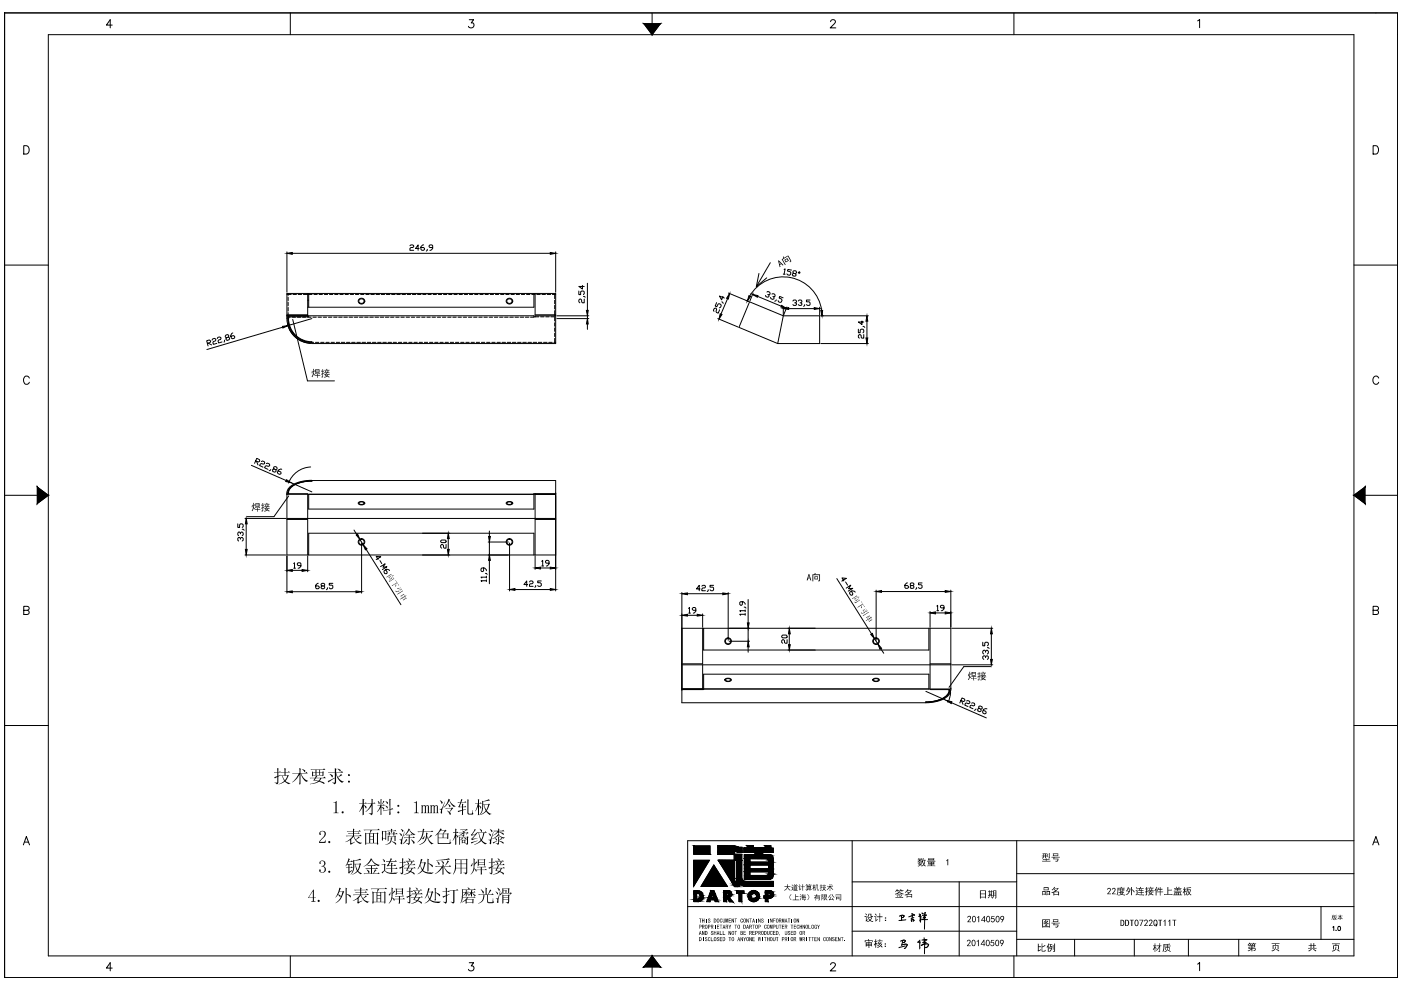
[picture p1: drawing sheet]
<svg xmlns="http://www.w3.org/2000/svg" width="297mm" height="210mm" viewBox="0 0 297 210" stroke-linecap="round" stroke-linejoin="round" font-family="sans-serif">
<!-- layer: 0 -->
<g fill="#000">
<path d="M67.8 176.4l.6-.3 .6 .3 .1 .5-.1 .3-1.2 1.2 .9 .1 .4-.4-.1 .6h-1.4l.1-.4 1.1-1.2-.1-.7-.4-.1a.39 .39 0 0 0-.4 .2 .39 .39 0 0 0 .1 .4 .28 .28 0 0 1-.3-.1 .28 .28 0 0 1 .1-.4zM70.7 170.1l.4-.1 .3-.2v2.4l.4 .2h-1.1l.4-.2v-2zM73.5 176.2h1.3v-.5l.4 .1-.1 .4h.9l.2-.2 .3 .3h-1.4v.4h.7l.2-.2 .3 .3h-1.2v.4h1.1l.2-.2 .3 .3h-1.6l.1 .4a.24 .24 0 0 0 .2 .3 .24 .24 0 0 0 .3-.3l.3-.3 .3 .2-.4 .1a.36 .36 0 0 0-.3 .6l1.1 .5a.71 .71 0 0 1-1.1-.3l-.6-1.1-.5 .5v.9l.8-.3-.9 .6-.2-.2 .1-.8-1.1 .4 .9-.5 .7-.7h-1.4l-.1-.1h1.5v-.4h-.9l-.1-.1h1v-.4h-1.1zM87.8 170.1h.3l.3-.3v2.4l.4 .2h-1l.4-.3v-1.8zM89.3 170.8l.3-.1v.2l.1-.1a.35 .35 0 0 1 .6 .1 .33 .33 0 0 1 .4-.2 .33 .33 0 0 1 .2 .4v1.1l.2 .2h-.5l.1-.1v-1.2a.22 .22 0 0 0-.2-.3 .22 .22 0 0 0-.2 .3v1.2l.1 .1h-.5l.2-.2v-1.1a.24 .24 0 0 0-.3-.3 .24 .24 0 0 0-.2 .3v1.2l.1 .1h-.5l.2-.1v-1.5zM91.1 170.8l.4-.1v.2l.1-.1a.33 .33 0 0 1 .6 .1l.1-.1a.32 .32 0 0 1 .4 0 .32 .32 0 0 1 .1 .3v1.2l.2 .1h-.5l.1-.1v-1.2a.24 .24 0 0 0-.2-.3 .24 .24 0 0 0-.2 .3v1.1l.1 .2h-.5l.1-.1v-1.2a.22 .22 0 0 0-.2-.3 .22 .22 0 0 0-.2 .3v1.2l.2 .1h-.6l.2-.2v-1.3zM67.8 182.7l.4-.3 .4 .1 .4 .4-.1 .5-.4 .2 .5 .4 .1 .6-.5 .4h-.5a.3 .3 0 0 1-.4-.3 .3 .3 0 0 1 .3-.3v.1a.35 .35 0 0 0 .2 .5 .35 .35 0 0 0 .5-.2l.1-.2v-.5l-.2-.3-.4-.1 .5-.5v-.4l-.2-.2a.35 .35 0 0 0-.5 0 .35 .35 0 0 0 0 .5 .23 .23 0 0 1-.3-.1 .23 .23 0 0 1 .1-.3zM75.1 188.7h1.3v-.5l.3 .1-.1 .4h1l.2-.2 .3 .3h-1.5v.4h.7l.3-.2 .2 .3h-1.2v.4h1.1l.2-.2 .3 .3h-1.6l.2 .3a.32 .32 0 0 0 .3 .3 .32 .32 0 0 0 .3-.3l.2-.2 .2 .2-.4 .2a.26 .26 0 0 0-.3 .2 .26 .26 0 0 0 .2 .3l1 .4h-.2a.49 .49 0 0 1-.7-.1l-.6-.5-.3-.7-.5 .5v.8l.8-.2-.9 .6-.2-.2 .1-.8-1 .4 .8-.5 .7-.7h-1.3l-.2-.1h1.6v-.4h-1l-.1-.1h1.1v-.4h-1.2zM148.2 194.8h.5h-.2v.8h-.1v-.8zM149.1 198.7v.8zM148.8 194.8h.2v.3h.2v-.3h.2v.8h-.2v-.4h-.2v.4h-.2zM148.8 197.4h.2l.2 .6v-.6h.2v.8h-.2l-.2-.6v.6h-.2z"/>
<path d="M149.7 194.8l.1 .8zM149.5 198.8a.25 .25 0 0 1 .3-.1 .25 .25 0 0 1 .2 .2l-.2-.1a.16 .16 0 0 0-.2 .2 .16 .16 0 0 0 .3 .1 .23 .23 0 0 1 .1 .3 .23 .23 0 0 1-.3 .1 .23 .23 0 0 1-.1-.3v.1a.17 .17 0 0 0 .2 .2 .17 .17 0 0 0 .1-.3l-.3-.1zM150.1 194.9l.1-.1a.2 .2 0 0 1 .2-.1 .2 .2 0 0 1 .1 .3l-.1-.2a.19 .19 0 0 0-.1 .3 .19 .19 0 0 0 .2 .1h.1a.25 .25 0 0 1-.2 .4 .25 .25 0 0 1-.3-.2 .19 .19 0 0 0 .2 .1 .19 .19 0 0 0 .2-.2l-.4-.2zM150.2 198.8v-.1a.21 .21 0 0 1 .3 0 .21 .21 0 0 1 0 .3v-.1a.25 .25 0 0 0-.3 .1 .25 .25 0 0 0 0 .3l.2 .2 .1-.3a.26 .26 0 0 1-.2 .4 .26 .26 0 0 1-.2-.4zM150.7 198.7l.1 .7h.5v.1h-.6zM150.8 197.4h.4v.2l-.2-.1-.2 .1 .5 .3-.1 .3h-.4l-.1-.3 .3 .2v-.2a.26 .26 0 0 1-.2-.2 .26 .26 0 0 1 0-.3zM151.6 196.1h.1v.8h-.1zM151.3 197.4h.2v.3h.3v-.3v.8v-.4h-.3v.4h-.2zM152 196.1h.5l-.4 .1v.2h.3v.1h-.3v.3l.4 .1h-.5zM152 198.8l.4-.1 .1 .2-.3-.1a.2 .2 0 0 0 0 .3 .2 .2 0 0 0 .2 0 .27 .27 0 0 1-.1 .4 .27 .27 0 0 1-.3-.3l.2 .3a.18 .18 0 0 0 .2-.2 .18 .18 0 0 0-.3-.2zM152.7 194.9v-.1a.18 .18 0 0 1 .3 0 .18 .18 0 0 1 0 .3v-.1a.21 .21 0 0 0-.3-.1 .21 .21 0 0 0 0 .4 .17 .17 0 0 0 .2 .2 .17 .17 0 0 0 .1-.2 .26 .26 0 0 1-.2 .3 .26 .26 0 0 1-.2-.4zM152.6 198.7h.5l-.4 .1v.2h.4l-.4 .1v.3h.4v.1h-.5z"/>
<path d="M152.6 197.4h.1v.7h.4v.1h-.5zM152.6 196.1h.5l-.2 .1v.7l-.1-.7zM153.2 194.8l.2 .7h.2v-.7h.2v.6a.25 .25 0 0 1-.3 .2 .25 .25 0 0 1-.3-.2zM153.2 197.4h.2v.7h.4v.1h-.6zM153.8 194.8h.2l.1 .5 .1-.5h.2v.8l-.1-.6-.1 .6-.2-.6v.6h-.2zM154.5 197.4l.4 .6 .1-.6v.8h-.1l-.3-.6v.6h-.1zM154.5 198.7h.5l-.2 .1v.7h-.1v-.7zM154.5 194.8h.5h-.4v.3h.3v.1h-.3v.3l.4 .1h-.5zM154.5 196.1l.2 .3 .3-.3-.2 .8h-.1zM155.1 194.8h.1l.3 .6v-.6h.1v.8h-.1l-.3-.6v.6h-.1zM155.7 194.8h.6h-.3v.8v-.8zM155.7 197.4h.6l-.3 .1v.7v-.7z"/>
<path d="M155.7 196.1h.6l-.3 .1v.7v-.7zM157.1 194.8a.26 .26 0 0 1 .3 0 .26 .26 0 0 1 .1 .3h-.1a.18 .18 0 0 0-.2-.3 .18 .18 0 0 0-.1 .3 .18 .18 0 0 0 0 .3 .18 .18 0 0 0 .3 0l.1-.1a.3 .3 0 0 1-.4 .3 .3 .3 0 0 1-.1-.5zM157 198.7l.4 .6v-.6h.1v.8l-.4-.6-.1 .6zM157.6 197.4h.5l-.4 .1v.2h.4l-.4 .1v.3h.5v.1h-.6zM157.6 198.7l.3 .3 .3-.3-.3 .8h-.1zM158.2 194.8h.2l.2 .6 .1-.6v.8h-.1l-.2-.6v.6h-.2zM158.9 194.8h.5h-.2v.8l-.1-.8zM158.9 198.7h.1l.3 .6v-.6h.1v.8h-.1l-.3-.6v.6h-.1zM159.5 197.4h.5l-.4 .1v.2h.4l-.4 .1v.3h.4v.1h-.5zM159.5 198.7h.5l-.4 .1v.2h.4l-.4 .1v.3h.4v.1h-.5zM159.5 196.1h.5l-.2 .1v.7l-.1-.7zM160.3 194.8h.1v.8h-.1z"/>
<path d="M160.7 194.8l.5 .6v-.6v.8l-.3-.6v.6h-.2zM160.7 198.7h.1l.1 .5 .1-.5h.1v.5l.2-.5-.1 .8-.2-.6-.2 .6zM161.6 198.7h.1v.8h-.1zM161.4 194.8a.26 .26 0 0 1 .3 0 .26 .26 0 0 1 .2 .2l-.3-.2v.3a.26 .26 0 0 1 .3 .2 .26 .26 0 0 1-.2 .3 .26 .26 0 0 1-.3-.2l.1 .1a.17 .17 0 0 0 .3-.1 .18 .18 0 0 0-.3-.2zM162 198.7h.5l-.2 .1v.7l-.1-.7zM162.1 196.2a.23 .23 0 0 1 .3-.1 .23 .23 0 0 1 .1 .2l-.1 .1a.19 .19 0 0 0-.2-.2 .19 .19 0 0 0-.1 .3 .19 .19 0 0 0 .1 .3 .19 .19 0 0 0 .2-.2l.1 .1a.3 .3 0 0 1-.4 .1 .3 .3 0 0 1-.1-.4zM162.9 194.8v.8zM162.6 197.4h.2l.1 .7h.1v-.7h.2v.7l-.2 .1-.4-.1zM162.6 198.7h.2v.3h.2v-.3h.2v.8h-.2v-.4h-.2v.4h-.2zM163.3 194.8h.1l.3 .6v-.6h.1v.8l-.4-.6-.1 .6zM163.3 197.5l.1-.1a.21 .21 0 0 1 .3 0 .21 .21 0 0 1 0 .3v-.1a.23 .23 0 0 0-.4 .1 .23 .23 0 0 0 .1 .3l.2 .1 .1-.2a.26 .26 0 0 1-.3 .3 .26 .26 0 0 1-.1-.4zM163.3 196.1h.1l.1 .5 .1-.5h.2v.8l-.1-.6-.1 .6-.2-.6-.1 .6z"/>
<path d="M163.9 194.8h.5h-.4v.3h.3l-.3 .1v.4zM163.9 197.4h.5l-.4 .1v.2h.3l-.3 .1v.3h.4v.1h-.5zM163.9 198.7l.2 .8 .2-.1v-.7h.1l-.1 .8a.25 .25 0 0 1-.2 0 .25 .25 0 0 1-.2-.2zM164.5 198.7h.5l-.2 .1v.7h-.1v-.7zM164.5 196.1h.1l.1 .7h.2l.1-.7v.6a.25 .25 0 0 1-.2 .2 .25 .25 0 0 1-.3-.2zM165.2 198.1h.1l-.1 .3zM165.1 196.1h.6l-.3 .1v.7v-.7zM165.8 194.8h.1l.1 .5 .2-.5h.1v.8l-.1-.6-.1 .6-.2-.6-.1 .6zM165.8 196.1h.5l-.4 .1v.2h.3v.1h-.3v.3l.4 .1h-.5zM166.4 197.4l.2 .7h.2v-.7h.1v.6a.26 .26 0 0 1-.3 .2 .26 .26 0 0 1-.2-.2zM167.2 198.7h.1v.8h-.1zM167 194.8h.6h-.3v.8h-.1v-.8z"/>
<path d="M167.1 197.4a.19 .19 0 0 1 .3-.1 .19 .19 0 0 1 0 .3l-.2-.1v.2l.4 .2-.2 .3a.2 .2 0 0 1-.3 0 .2 .2 0 0 1 0-.3l.1 .2h.2l-.4-.4zM167.9 194.8h.1v.8h-.1zM167.6 196.1h.5l-.1 .1v.7h-.1v-.7zM167.7 197.4h.4l-.3 .1v.2h.3l-.3 .1v.3h.4v.1h-.5zM168.3 196.1h.5l-.4 .1v.2h.3v.1h-.3v.3l.4 .1h-.5zM168.9 194.8h.1l.3 .6v-.6h.1v.8h-.1l-.3-.6v.6h-.1zM169 196.2a.2 .2 0 0 1 .3-.1 .2 .2 0 0 1 0 .3v-.1a.21 .21 0 0 0-.3-.1 .21 .21 0 0 0 0 .4 .17 .17 0 0 0 .2 .2 .17 .17 0 0 0 .1-.2l.1 .1a.32 .32 0 0 1-.5 .1 .32 .32 0 0 1 0-.5zM169.5 196.1h.2v.3h.2v-.3h.2v.8h-.2v-.4h-.2v.4h-.2zM169.5 198.7l.2 .5v-.5h.1l.1 .5 .1-.5h.1l-.1 .8-.2-.6-.1 .6h-.1zM170.2 196.1l.4 .6v-.6h.1v.8l-.4-.6-.1 .6zM171 198.7h.1v.8h-.1zM171.4 196.1h.1v.7l.4 .1h-.5z"/>
<path d="M171.4 198.7h.5l-.2 .1v.7h-.1v-.7zM172 198.7h.6l-.3 .1v.7v-.7zM172.7 196.2l.4-.1 .1 .1-.1 .2-.2-.2-.1 .3a.18 .18 0 0 0 0 .2 .18 .18 0 0 0 .3 0l-.2-.2h.3v.4l-.5-.1zM172.7 198.7h.4l-.3 .1v.2h.3l-.3 .1v.3h.4v.1h-.5zM173.3 196.1l.3 .3 .2-.3-.2 .8h-.1zM173.3 198.7l.4 .6v-.6h.1v.8l-.4-.6-.1 .6zM174.6 198.8l.4-.1 .1 .3-.1-.1a.27 .27 0 0 0-.4 .1 .27 .27 0 0 0 .1 .4h.2l.1-.2a.2 .2 0 0 1 0 .3 .2 .2 0 0 1-.3 0zM175.8 198.7h.1l.3 .6v-.6h.1v.8h-.1l-.3-.6-.1 .6zM176.5 198.7l.4 .1v.1l-.3-.1 .4 .4-.1 .3a.2 .2 0 0 1-.3 0 .2 .2 0 0 1-.1-.3v.1a.16 .16 0 0 0 .2 .2 .16 .16 0 0 0 .1-.3 .32 .32 0 0 1-.3-.5zM177.1 198.7h.4l-.3 .1v.2h.3l-.3 .1v.3h.4v.1h-.5zM177.7 198.7l.4 .6 .1-.6v.8h-.1l-.3-.6v.6h-.1zM178.3 198.7h.5l-.2 .1v.7l-.1-.7z"/>
<path d="M179 199.4l.1 .1zM200.6 182.4l.4-.3v1.4h-.1v-1.1l-.2 .2zM205.1 194.3l.5-.1a.6 .6 0 0 1-.2 1l-.1 .2h.6v.1h-.8l.6-.8a.25 .25 0 0 0-.1-.4 .25 .25 0 0 0-.4 .2h-.1zM207.1 199.5l.4-.3v1.4h-.2v-1.1l-.2 .2zM207.2 194.5l.4-.3v1.3h-.2v-1l-.1 .1zM210.2 194.2h.7v.1h-.5l-.1 .4h.5l.1 .6-.2 .2-.3 .1-.3-.4 .2 .2a.29 .29 0 0 0 .4-.2 .29 .29 0 0 0-.1-.3 .29 .29 0 0 0-.4 0h-.1zM234.8 188.4l.4-.2 .3 .2v.4l-.5 .7h.5v.1h-.8l.5-.7a.26 .26 0 0 0 .1-.5 .26 .26 0 0 0-.4 .2h-.2zM235.8 188.4l.3-.1a.45 .45 0 0 1 .4 .4 .45 .45 0 0 1-.3 .5l-.2 .3h.6v.1h-.8l.5-.8a.26 .26 0 0 0 0-.4 .26 .26 0 0 0-.4 .2h-.2zM239.6 195h.8v.1h-.3v1.2h-.2v-1.2h-.3zM241.6 195h.8l-.5 1.3-.1-.1 .4-1.1h-.6zM242.6 195.1l.3-.1 .4 .1v.4l-.5 .7h.6v.1h-.8l.5-.6a.28 .28 0 0 0 0-.5 .28 .28 0 0 0-.4 .2h-.2zM243.6 195.1l.5-.1 .2 .2v.5l-.5 .5h.6v.1h-.8l.5-.8a.25 .25 0 0 0 0-.4 .25 .25 0 0 0-.4 .3h-.2z"/>
<path d="M245.6 195h.8v.1h-.3v1.2h-.2v-1.2h-.3zM246.7 195.3l.4-.3v1.3h-.2v-1l-.2 .1zM247.5 188.1h.2v.6l.8-.1v.2h-.8v.8h.9v.2h-1.8v-.2h.7zM248 195h.1v1.3h-.2v-1l-.2 .1zM248.6 195h.8v.1h-.3v1.2h-.2v-1.2h-.3zM283.6 194.2h.5v-.2h.1v.2h.4l-.3 .1 .4 .5-.1 .1-.4-.6v.5h.2h-.2v.3h-.1v-.3h-.3h.3v-.5l-.5 .6-.1-.1 .5-.5zM205.1 199.3l.5-.1 .1 .2 .1 .4-.6 .7h.6v.1h-.8l.4-.6a.28 .28 0 0 0 .2-.4 .28 .28 0 0 0-.4-.1l-.2 .1zM210.1 199.3h.7v.1h-.5l-.1 .4h.5l.1 .5-.4 .3-.3-.1-.1-.2 .1-.1a.29 .29 0 0 0 .4 .2 .29 .29 0 0 0 .1-.5 .29 .29 0 0 0-.5 .1h-.1z"/>
<path d="M166 54.4h.2v.3l.9-.5 .7 1.2-.2 .2-.2-.1 .2-.2-.6-1-1.1 .7 .7 1.1-.1 .1-.8-1.2 .4-.2zM166.3 55.1l.6-.4 .4 .6-.7 .4zM166.5 55.1l.2 .3 .3-.2-.2-.3z"/>
<path d="M165 55.3l.1-.1 1 1-.2 .1-.2-.3-.3 .2 .1 .3-.2 .2zM165.2 55.5l.1 .5 .3-.1z"/>
<path d="M66.8 78.3h.9v.7h-.9zM66.8 79.1h1v.2h-.4v.2h.5v.2h-.5v.4h-.2v-.4h-.5v-.2h.5v-.2h-.4zM66.4 78.2h.1v.5l.2-.2 .1 .1-.3 .3v.3l.3 .2-.2 .2-.1-.3-.1 .3a.22 .22 0 0 1-.1 .3 .22 .22 0 0 1-.3 0l.3-.5zM67 78.4v.2h.6v-.2zM67 78.7v.2h.6v-.2zM66.1 78.6l.2 .1a.21 .21 0 0 1 0 .2 .21 .21 0 0 1-.2 .2z"/>
<path d="M68.7 79.2l.4 .1v-.2l.2 .2h.6l-.4 .4 .4 .2-.2 .1-.4-.2-.6 .3v-.2l.5-.2-.3-.1 .1-.2h-.3zM68.3 78.3h.2v.3h.2v.2h-.2v.3l.2-.1v.2l-.2 .1v.5a.19 .19 0 0 1-.2 .2 .19 .19 0 0 1-.2-.1l.3-.1v-.5l-.2 .1-.1-.1 .3-.1v-.4h-.3v-.2h.3zM68.7 78.9h.7l.1-.3 .2 .1-.1 .2h.3v.2h-1.2zM68.8 78.4h.4v-.1l.1-.1 .1 .2h.5v.2h-1.1zM69.2 79.4l-.1 .2 .2 .1 .2-.3zM68.9 78.7l.2-.1 .1 .3h-.2z"/>
<path d="M54.1 106.7h.9v.7h-.9zM54.1 107.6h1v.1h-.4v.2h.5v.2h-.5v.4h-.2v-.4h-.5v-.2h.5v-.2h-.4zM53.6 106.6h.2v.5l.2-.2 .1 .2a.41 .41 0 0 0-.3 .4 .41 .41 0 0 0 .3 .4l-.2 .1-.1-.3-.3 .7-.2-.1 .3-.6zM54.3 106.8v.2h.6v-.2zM54.3 107.1v.2h.6v-.2zM53.4 107h.2l-.1 .6h-.1z"/>
<path d="M56 107.6l.3 .1 .1-.2 .2 .1-.1 .1h.7l-.3 .2a.25 .25 0 0 0-.1 .3 .25 .25 0 0 0 .4 .1l-.2 .1-.4-.2-.6 .3v-.2l.5-.2-.3-.1 .1-.2h-.3zM55.6 106.7h.2v.3h.2v.2h-.2v.3l.2-.1-.2 .3v.5a.17 .17 0 0 1-.1 .2 .17 .17 0 0 1-.2-.1l.2-.1v-.5l-.3 .2-.1-.2 .4-.1v-.4h-.3v-.2h.3zM56 107.3h.7l.1-.3h.1l-.1 .3h.4v.2h-1.2zM56 106.8h.5v-.1l.1-.1 .1 .2h.5v.2h-1.2zM56.5 107.8l-.1 .1a.21 .21 0 0 0 .2 .1 .21 .21 0 0 0 .2-.2zM56.2 107.1l.3 .2h-.2z"/>
<path d="M171.4 121.7h.2l.4 1.3h-.2l-.1-.4h-.3l-.2 .4h-.2zM171.5 122l-.1 .5h.3z"/>
<path d="M172.3 121.8h.4l.1-.3h.1l-.1 .3h1.1l-.1 1.4-.3 .1-.1-.2h.3v-1.2h-1.3v1.4h-.1zM172.7 122.2h.7v.6h-.7zM172.8 122.3v.4h.5v-.4z"/>
<path d="M206 142.5h.9v.7h-.9zM206 143.4h1v.1h-.5v.2h.6v.2l-.6-.1v.5h-.1v-.5l-.5 .1v-.2h.5v-.2h-.4zM205.5 142.4h.2v.5l.1-.2 .1 .2a.45 .45 0 0 0-.2 .4 .45 .45 0 0 0 .2 .4h-.1l-.2-.2-.2 .6h-.2l.3-.5zM206.2 142.6v.2h.6v-.2zM206.2 142.9v.2h.6v-.2zM205.3 142.9h.1a.21 .21 0 0 1 .1 .3 .21 .21 0 0 1-.3 .1z"/>
<path d="M207.9 143.5h.3l.1-.2h.1v.2h.7v.1h-.3a.28 .28 0 0 0-.2 .3 .28 .28 0 0 0 .4 .2l-.1 .2-.1-.1a.34 .34 0 0 0-.6 0l-.3 .1-.1-.2 .6-.1-.4-.2 .2-.2h-.3zM207.5 142.5h.1v.3h.3v.2l-.3-.1v.4l.2-.1-.2 .3v.6l-.3 .2v-.2l.2-.1v-.5l-.2 .2-.1-.2 .3-.1v-.5l-.3 .1v-.2h.3zM207.9 143.1l.6 .1 .2-.4 .1 .1-.1 .3 .3-.1v.2h-1.1zM207.9 142.6h.5l-.1-.2h.2v.2h.5v.2h-1.1zM208.3 143.6l-.1 .1 .3 .2 .1-.3zM208.1 142.9l.1-.1 .2 .3h-.2z"/>
<path d="M60.3 162.8l.4 .2-.2 .7h.5l.2-.2 .3 .3h-1v.6l.5-.1 .3 .2-.5 .8a.28 .28 0 0 0-.3 .3 .28 .28 0 0 0 .4 .2l.7 .2a.65 .65 0 0 1-1.1-.2l-.1-.1-1.3 .6 .8-.5a.3 .3 0 0 0 .3-.1 .3 .3 0 0 0 0-.3l-.4-.9-.2-.1h.7v-.6h-.6l-.1-.1h.7zM59.9 164.5l.5 1 .5-1zM58.8 162.8l.3 .2-.1 .1v.6l.4-.2 .2 .3h-.6v.7l.6-.1-.6 .3v1.3a.3 .3 0 0 1-.2 .3 .3 .3 0 0 1-.4-.2l-.2-.2h.6v-1.2l-.5 .3-.2-.2 .7-.2v-.8h-.6l-.1-.1h.7z"/>
<path d="M64.1 163.1l.2 .1a.28 .28 0 0 1 .4 .1 .28 .28 0 0 1-.1 .4zM61.9 163.9h1.6v-1.1l.4 .3h-.2v.8h1l.2-.3 .4 .4h-1.5l.5 .9 1 .7h-.1a.43 .43 0 0 1-.7-.2l-.8-1.4v2.2l-.2 .2v-2.2l-.5 .8-1.1 .9 1-1.1 .5-.8h-1.3z"/>
<path d="M67.1 163.2v.5h.6v-.5zM66.4 163.8v.5h.5v-.5zM67.1 163.8v.5h.6v-.5zM67.9 163.8v.5h.5v-.5zM65.8 163.1h2.7l.2-.2 .3 .3h-1.1v.5h.5l.1-.2 .2 .2-.1 .1v.7l-.2 .1v-.2h-2l-.2 .2v-1l.7 .1v-.5l-.9 .1zM67 165l-.2 .2a.2 .2 0 0 0 0 .3 .2 .2 0 0 0 .3 0h.1a.53 .53 0 0 0 .7-.5zM65.7 164.9h1.1l.2-.5 .3 .2-.3 .3h1.5l.3-.2 .3 .3h-.9l-.2 .3a.25 .25 0 0 0-.1 .4 .25 .25 0 0 0 .3 0l.3 .1a.24 .24 0 0 1 .2 .1 .24 .24 0 0 1 0 .3l-1.1-.5-.8 .4-1.1 .2 1.7-.7-1-.1 .4-.5h-1z"/>
<path d="M71.6 163l.2 .1a.28 .28 0 0 1 .4 .1 .28 .28 0 0 1-.1 .4zM69.6 163.7h1.4v-.9l.4 .3-.2 .6h1.1l.2-.2 .3 .3h-1.6l.3 .6a.24 .24 0 0 0 .1 .3 .24 .24 0 0 0 .3-.1l.4-.5 .3 .3-.6 .3a.3 .3 0 0 0-.2 .3 .3 .3 0 0 0 .3 .3l.8 .4-.1 .1a.7 .7 0 0 1-1-.4l-.3-.6-.3-.8v2.1a.31 .31 0 0 1-.3 .2 .31 .31 0 0 1-.3-.2l-.2-.2h.6v-.9l-1.3 .9-.2-.3 1.5-.7v-1.1l-1.3 .1zM69.9 164.1l.4 .1a.31 .31 0 0 1 .3 .3 .31 .31 0 0 1-.2 .3z"/>
<path d="M73.8 164.3a.22 .22 0 0 1 .4 0 .22 .22 0 0 1-.4 0zM73.8 165.7a.22 .22 0 0 1 .4 0 .22 .22 0 0 1-.4 0z"/>
<path d="M78.7 169.4l.4 .1-.1 .1v.7l.3-.2 .3 .3h-.6v2.1a.28 .28 0 0 1-.3 .3 .28 .28 0 0 1-.3-.2l-.2-.2h.6v-1.6l-.6 .8-.7 .5 .7-.7 .5-.8v-.2h-.7l-.1-.1h.9zM76.9 169.4l.4 .1-.2 .8 .5-.2 .2 .3h-.7v.3l.3 .1a.3 .3 0 0 1 .3 .3 .3 .3 0 0 1-.1 .3l-.5-.6v1.9l-.2 .2v-1.8l-.4 .6-.4 .4 .8-1.6v-.1h-.7l-.1-.1h.8z"/>
<path d="M78.5 178.1v.6h.6v-.6zM77.1 175.9h2.9l.3-.2 .2 .3h-1.8l.2 .1-.5 .5h1.5l.1-.1 .3 .2-.2 .1 .1 2.2-.3 .1v-.3h-2.3v.2l-.2 .1v-2.5h1l.1-.6-1.3 .1zM77.6 176.7v2h.7v-2zM79.3 176.7v2h.6v-2zM78.5 176.7v.6h.6v-.6zM78.5 177.4v.6h.6v-.6z"/>
<path d="M80.6 169.4l.4 .1-.1 .2v1l.5-.2 .2 .3h-.7v.3h.2a.27 .27 0 0 1 .3 .2 .27 .27 0 0 1-.1 .3l-.4-.5v1.6l-.3 .1 .1-1.6-.4 .7-.4 .3 .7-1.3-.6-.2h.7zM80.1 169.8l.3 .3a.2 .2 0 0 1 .1 .3 .2 .2 0 0 1-.3 0 .2 .2 0 0 1 0-.3zM81.7 169.9h.2a.35 .35 0 0 1 .3 .2 .35 .35 0 0 1-.1 .4zM81.7 170.8h.1a.28 .28 0 0 1 .4 .2 .28 .28 0 0 1-.2 .4zM82.6 169.4l.3 .1-.1 .1v2l.3-.3 .3 .3-.6 .1v1l-.2 .1v-1.1l-1.2 .3-.2-.1 1.4-.3zM81.2 169.8l.3 .2-.5 .6z"/>
<path d="M82.1 176.1h.8v-.4l.3 .1-.1 .3h.5l.2-.1 .2 .2h-.9v.3l-.2 .1v-.4l-.7 .1zM81.9 176.8h.5v-.5l.3 .2-.1 .3h.8v-.5l.3 .2-.1 .3 .4-.2 .3 .3h-.7v.2l-.2 .1v-.3h-.8v.2l-.2 .1v-.3zM82.2 177.2l.2 .1h1.2l.1-.1 .2 .1v1l-.2 .1v-1h-1.3v.9l-.2 .1zM82.9 177.5l.3 .2-.1 .1-.3 .8-.4 .4-.7 .1 .9-.5 .2-.3zM83.1 178.4l.6 .2a.29 .29 0 0 1 .3 .2 .29 .29 0 0 1-.1 .3zM81 176.1l.2 .2 .6-.2 .2 .2-.1 .1v1.6l-.2 .1v-.2h-.5v.3l-.2 .1zM81.2 176.3v1.5h.5v-1.5z"/>
<path d="M84.2 170.9a.25 .25 0 0 1 .5 0 .25 .25 0 0 1-.5 0zM84.2 172.2a.25 .25 0 0 1 .5 0 .25 .25 0 0 1-.5 0z"/>
<path d="M86.6 175.7l.4 .1-.2 .1 .4 .5 .9 .5h-.1a.43 .43 0 0 1-.7-.2l-.6-.7-.3 .6-.8 .6 .6-.6zM86.1 177h1l.2-.1 .2 .2h-.6v.5h.6l.2-.2 .3 .3h-1.1v1.2l-.3 .2-.5-.3h.6v-1.1h-1l-.1-.1h1.1v-.5l-.5 .1zM86.1 177.9l.3 .2-1 .9zM87.2 178l.5 .3a.32 .32 0 0 1 .2 .3 .32 .32 0 0 1-.2 .3zM85.7 176.3l-.4 2.2a.23 .23 0 0 1 0 .4 .23 .23 0 0 1-.3 0v-.2a.43 .43 0 0 0-.3-.7 .8 .8 0 0 0 .7-.9zM84.7 176.6l.3 .2a.19 .19 0 0 1 .2 .2 .19 .19 0 0 1-.2 .2zM85 175.8h.1a.3 .3 0 0 1 .4 .2 .3 .3 0 0 1-.2 .4z"/>
<path d="M88.5 176.3h1.1l.1-.6 .3 .1-.2 .5h1.6l.2-.2 .3 .3h-2.1l-.5 1.5-.8 .7 .7-.9 .4-1.1v-.2h-1zM90 177.2v.4a.24 .24 0 0 1-.2 .3 .24 .24 0 0 1-.3-.1zM90.3 176.5l.4 .2-.1 .5a.27 .27 0 0 0 0 .3 .27 .27 0 0 0 .3 .1l.5-.6 .3 .2-.5 .3a.43 .43 0 0 0-.4 .4 .43 .43 0 0 0 .4 .4l.2 .3 .5 .2-.1 .1a.31 .31 0 0 1-.3 .1 .31 .31 0 0 1-.3-.2l-.3-.5-.4-.9-.2 .7-.3 .5-1.2 .5 .9-.4 .3-.4 .3-.8z"/>
<path d="M94 176.9v.7h.8v-.7zM93.4 175.6l.3 .2-.3 .3h.9l.1-.2 .3 .3-.7 .6h.8l.2-.2 .2 .2-.2 .1v.9l-.2 .1v-.2h-1.8v1l2.3 .1 .1-.8 .1 .5a.25 .25 0 0 1 .1 .4 .25 .25 0 0 1-.3 0l-2.5-.1v-1.9l-.6 .3 .8-.8zM93.4 176.1l-.4 .7h.9l.4-.7zM93 176.9v.7h.9v-.7z"/>
<path d="M95.1 169.4l.4 .2h-.2l.4 .7 .9 .7-.3 .1-.2-.1-.8-1.3-.6 1.1-.7 .4 .7-.7zM95 170.5h.1a.31 .31 0 0 1 .4 .3 .31 .31 0 0 1-.2 .3zM94.4 171.3h1.3l.1-.1 .3 .2-.4 .4a.36 .36 0 0 0-.3 .3 .36 .36 0 0 0 .2 .4l-.2 .3-.6-.9 .2 .1a.3 .3 0 0 0 .4 0 .3 .3 0 0 0 .1-.3l.2-.3h-1.2zM93.3 169.7l.2 .1a.33 .33 0 0 1 .3 .2 .33 .33 0 0 1-.2 .4zM94.3 170l-.6 2a.25 .25 0 0 1 .1 .3 .25 .25 0 0 1-.3 .1v-.3a.34 .34 0 0 0-.3-.5l.4-.2z"/>
<path d="M97.3 177.3l.2 .1h1.5l.1-.1 .3 .2-.2 .1v1.4a.19 .19 0 0 1-.2 .1 .19 .19 0 0 1-.2-.1l-.2-.2h.4v-1.3h-1.5v1.6h-.2zM98.4 177.6h.1a.35 .35 0 0 1 .3 .1 .35 .35 0 0 1 0 .4zM98 177.6l.2 .2-.6 .3zM97.9 178h.7l.2 .2h-.2l.1 .5-.2 .1v-.2h-.4l-.2 .2zM98.1 178.2v.3h.4v-.3zM97.5 175.9h1.3l.2-.1 .2 .2-.7 .3v.3h.5l.1-.2 .3 .2-.6 .3 .2-.3h-.6v.5a.22 .22 0 0 1-.1 .3 .22 .22 0 0 1-.3-.2l-.2-.1h.4l.1-.5-1.1 .7 .8-.7-.6 .1-.1-.1h1l-.3-.4 .4 .1 .4-.3h-1.1zM96.5 175.7l.4 .1-.2 .1v.6l.3-.2 .2 .3h-.5v.4l.2 .2a.25 .25 0 0 1 .3 .2 .25 .25 0 0 1-.2 .2l-.3-.5v2h-.2v-1.7l-.5 .8 .5-1.3a.22 .22 0 0 0 0-.3 .22 .22 0 0 0-.4 0l-.1-.1h.5z"/>
<path d="M97 170.1h.6l.2-.7 .3 .2-.3 .5h.7l.1-.2 .3 .3h-1.1l-.3 .9h.5l-.1-.7 .4 .1-.1 .6h.3l.1-.3 .2 .3h-.6v.6l.6-.1-.6 .2v.9l-.3 .1 .1-.5a.24 .24 0 0 0-.1-.3 .24 .24 0 0 0-.3 0l-.4 .2-.2-.3 1-.2v-.6l-.7 .1-.1-.2 .4-.8h-.5zM99.1 169.4l.3 .2-.1 .1v2.7l.2 .1h.5l.1-.7 .1 .5a.21 .21 0 0 1 .1 .3 .21 .21 0 0 1-.2 .1h-.8l-.2-.2z"/>
<path d="M100.6 175.8l.3 .2-.8 1 .6-.1 .2-.3 .3 .1-1.1 1.2 1.1-.1-1.1 .4-.2-.4 .8-.8-.7 .2-.2-.3 .5-.4zM99.8 178.6l1.5-.4-1.3 .6zM101.7 175.7l.2 .1a.29 .29 0 0 1 .3 .3 .29 .29 0 0 1-.2 .3zM101 176.5h1.7l.3-.2 .2 .3h-.5l-.4 1.3a.44 .44 0 0 0 0 .4 .44 .44 0 0 0 .4 .3l.6 .3-.4 .2-.6-.5a.25 .25 0 0 0-.2-.2 .25 .25 0 0 0-.3 .1l-1.3 .6 1.1-.6a.63 .63 0 0 0 0-1.1l-.1-.5a.23 .23 0 0 0 0-.3 .23 .23 0 0 0-.3 0zM101.6 176.6l.4 1.4 .5-1.4z"/>
<path d="M102.2 169.8l.4 .1 1-.5 .3 .3-1.5 .3v.5h1.1l.2-.1 .2 .2-.6 1a.44 .44 0 0 0 .4 .7l.5 .3h-.1a.49 .49 0 0 1-.8-.3 .21 .21 0 0 0-.3-.2 .21 .21 0 0 0-.2 .2l-.9 .4 .8-.5a.34 .34 0 0 0 .3-.3 .34 .34 0 0 0-.2-.4l-.2-.9h-.2l-.2 1.6-.6 .6 .6-1.2zM102.7 170.6l.4 1.1 .4-1.1zM101.3 169.4l.3 .2v.7l.3-.2 .3 .3h-.6l.1 .4a.33 .33 0 0 1 .3 .3 .33 .33 0 0 1-.1 .3l-.3-.6v1.9l-.3 .2v-1.9l-.3 .7-.3 .3 .6-1.5v-.1h-.5l-.1-.1h.6z"/>
<path d="M104.6 176.1h1v-.4l.3 .1-.1 .3h.7l.2-.1 .2 .3h-1.1v.1l.5 .1a.35 .35 0 0 1 .4 .1 .35 .35 0 0 1 0 .4l-.8-.5-.3 .3v-.4l-1 .8 .9-.9h-.7zM104.4 177.8l.6-.3 .6-.7 .3 .2-.2 .1 .3 .2 1 .3a.63 .63 0 0 1-.9-.1v-.1a.33 .33 0 0 0-.3-.2 .33 .33 0 0 0-.3 .2zM105.6 177.4l.3 .1-.1 .1v.5l.5-.4 .2 .2-.7 .3 .5 .2a.36 .36 0 0 1 .3 .1 .36 .36 0 0 1 .1 .4l-.9-.6v.5a.28 .28 0 0 1-.2 .3 .28 .28 0 0 1-.4-.2l-.1-.1 .5-.1zM104.4 178.6l1.1-.3-.9 .5zM104.9 177.7h.1a.24 .24 0 0 1 .3 .1 .24 .24 0 0 1-.1 .4zM104.6 176.3l-.5 2.2a.24 .24 0 0 1 .1 .3 .24 .24 0 0 1-.4 .1l.1-.6-.4-.3a.8 .8 0 0 0 .8-.8zM103.6 176.6l.1 .1a.27 .27 0 0 1 .3 .2 .27 .27 0 0 1-.1 .3zM103.9 175.8l.2 .1a.26 .26 0 0 1 .3 .2 .26 .26 0 0 1-.2 .3z"/>
<path d="M66.4 188.6h.1v1.7h.5l-.5 .1v.6l.4 .2h-.9l.3-.2v-.6h-1zM66.3 189l-.9 1.3h.9z"/>
<path d="M73.2 188.2l.4 .2-.1 .1v1l.5 .2a.3 .3 0 0 1 .4 .2 .3 .3 0 0 1-.1 .4l-.8-.7v1.9l-.3 .1zM72 188.2l.3 .2-.3 .6h.6l.1-.1 .3 .2-.2 .2-.5 1.3-.7 .7-.5 .2 1-1.1 .5-1.3h-.7v.2a.3 .3 0 0 0-.2 .3 .3 .3 0 0 0 .4 .2 .17 .17 0 0 1 .2 .2 .17 .17 0 0 1-.2 .1 .17 .17 0 0 1-.2-.2 .26 .26 0 0 0-.3-.2 .26 .26 0 0 0-.2 .3l-.2 .3z"/>
<path d="M74.9 182.3l.2 .1 1.2-.3 .3 .3-1.5 .1v.7h1.1l.1-.2 .3 .2-.5 1.1a.5 .5 0 0 0 0 .6 .5 .5 0 0 0 .5 .2l.2 .1a.62 .62 0 0 1-1-.4l-1.1 .6 .8-.5a.32 .32 0 0 0 .2-.3 .32 .32 0 0 0-.2-.3l-.2-1.1h-.2l-.1 1.4-.7 .8 .6-1.2zM75.4 183.2l.4 1.3 .4-1.3zM73.9 182l.3 .2-.3 .5h.5l.2-.3 .2 .3h-.9l-.3 .5h.7l.1-.2 .3 .3h-.6v.6h.3l.2-.2 .2 .3h-.7v.8l.6-.3-.7 .7-.2-.2 .1-1-.5 .1-.1-.2h.6v-.6h-.3l-.4 .3z"/>
<path d="M78.7 182l.7 .9 1.1 .5a.76 .76 0 0 1-1.1-.2l-.7-.9-.6 .9-1 .6 1-.8zM77.9 183.5h1.4l.2-.2 .2 .3h-.8v.5h.8l.2-.2 .2 .3h-1.2v1h.2l.4-.9 .3 .2-.6 .7h.9l.1-.2 .3 .3h-3.3l-.1-.1h1.6v-1l-1.1 .1-.1-.2h1.2v-.5h-.7zM77.7 184.4l.3 .1a.31 .31 0 0 1 .3 .3 .31 .31 0 0 1-.2 .3z"/>
<path d="M80 190.6v.6h.6v-.6zM78.6 188.4h3l.2-.2 .3 .3h-1.9l.2 .1-.4 .5h1.4l.1-.1 .3 .2-.1 2.3-.2 .1v-.3h-2.3v.2l-.2 .1v-2.6l.9 .1 .2-.6h-1.4zM79.2 189.2v2h.6v-2zM80.8 189.2v2h.7v-2zM80 189.2v.6h.6v-.6zM80 189.9v.6h.6v-.6z"/>
<path d="M81.8 182.6h.8l.2-.7 .3 .2-.3 .5h.9l.2-.2 .3 .3h-1.4l-.4 .8h.5v-.6l.4 .1-.2 .2v.3h.4l.2-.2 .3 .3h-.9v.5h.7l.2-.2 .3 .3h-1.2v.7l-.2 .1v-.8l-.9 .1-.2-.2h1.1v-.5l-.7 .1-.2-.2 .2-.1 .4-.7h-.6zM81.1 182.1l.3 .2a.21 .21 0 0 1 .2 .2 .21 .21 0 0 1-.2 .2zM80.9 183.3h.5l.1-.2 .3 .2-.1 .1v1.2l.3 .3 1.1 .2 1.2-.1-.3 .3h-1.2l-.9-.4a.38 .38 0 0 0-.5-.2 .38 .38 0 0 0-.2 .5l-.3-.3 .5-.3v-1.2h-.4z"/>
<path d="M83.9 188.3l1.3 .2 .1-.2 .2 .2-.1 1.1h-1.3l-.2 .2zM84.1 188.5v.5h1.1v-.5zM84.1 189.1v.4h1.1v-.4zM83.7 190h1.6l.1-.2 .2 .3h-.8v.5h.6l.2-.2 .3 .3h-1.1v.8l-.3 .1 .1-.9h-.9l-.1-.1h1v-.5h-.7zM83 188.2l.4 .2-.2 .1v.9l.4-.6 .2 .2-.3 .3a.47 .47 0 0 0-.3 .7 .62 .62 0 0 0 .5 .7l-.2 .3-.4-.6-.2 .7-.5 .4 .3-.3 .3-.7zM82.7 189.1l.1 .3a.24 .24 0 0 1 0 .3 .24 .24 0 0 1-.4 0z"/>
<path d="M86 182.5h1.5l.2-.1 .2 .3h-1.8zM86.3 182.7h.1a.3 .3 0 0 1 .3 .3 .3 .3 0 0 1-.2 .3zM85.8 183.3h1.2l.2-.6 .3 .2-.4 .4h.5l.2-.2 .3 .3h-1.4l.3 .2-.4 .4h1.1l.2-.2 .2 .3h-.6l-.4 .6 .4 .2a.27 .27 0 0 1 .4 .2 .27 .27 0 0 1-.1 .3l-.4-.3a.81 .81 0 0 0-1 .2l-.8 .1 1.2-.6-.2-.1a.25 .25 0 0 1-.3 0 .25 .25 0 0 1-.1-.3l.2-.3h-.7l-.1-.1h.8l.3-.6zM86.6 184.1l-.1 .2a.21 .21 0 0 0-.2 .3 .21 .21 0 0 0 .4 0 .32 .32 0 0 0 .3 0 .32 .32 0 0 0 .2-.3v-.2zM86.6 182a.31 .31 0 0 1 .3 .2 .31 .31 0 0 1 0 .3zM85.3 181.9l.3 .2-.1 .7 .3-.1 .3 .2h-.6v.8l.4-.2-.4 .3v1.2a.28 .28 0 0 1-.2 .4 .28 .28 0 0 1-.4-.2l-.1-.2 .5 .1v-1.2l-.5 .3-.2-.2 .7-.3v-.8l-.5 .1-.1-.2h.6z"/>
<path d="M87.5 188.7h1.6l.1-.2 .3 .3h-1.9zM87.8 188.9h.1a.26 .26 0 0 1 .3 .2 .26 .26 0 0 1-.1 .3zM87.3 189.5h1.3l.2-.7 .3 .2-.5 .5h.6l.1-.2 .3 .3h-1.4l.3 .1-.3 .5h1l.2-.2 .3 .3h-.7l-.4 .6 .5 .2a.26 .26 0 0 1 .3 .2 .26 .26 0 0 1-.1 .3l-.5-.4a.37 .37 0 0 0-.6 .1l-1.1 .3 1.2-.6-.4-.2a.21 .21 0 0 1-.2-.2 .21 .21 0 0 1 .1-.2l.1-.1h-.7l-.1-.1h.9l.2-.6h-.8zM88.1 190.3v.1a.21 .21 0 0 0-.2 .3 .21 .21 0 0 0 .3 .1l.3 .1 .3-.6zM88.1 188.2h.1a.28 .28 0 0 1 .3 .2 .28 .28 0 0 1-.1 .3zM86.8 188.1l.3 .2-.1 .7 .3-.2 .3 .3h-.6v.7l.4-.1-.4 .3v1.3a.23 .23 0 0 1-.3 .3 .23 .23 0 0 1-.2-.3l-.2-.1h.5v-1.1l-.4 .3-.3-.3 .7-.2v-.8l-.6-.1h.6z"/>
<path d="M89.2 183v.5l.4 .8 .4-1.3zM89.2 182.1l.4 .1-.3 .7h.6l.2-.2 .2 .3-.4 1.2a.47 .47 0 0 0 0 .5 .47 .47 0 0 0 .5 .2l1.5 .1-.3 .3h-.5l-1.3-.4a.26 .26 0 0 0-.2-.2 .26 .26 0 0 0-.3 .2l-.8 .4 .7-.5a.62 .62 0 0 0 0-.9l-.1-.4-.4 .7-.2 .1 .4-.9zM90.6 182.1l.4 .1-.2 .8 .6 .3a.39 .39 0 0 1 .3 .6l-.9-.8v1.6l-.2 .1z"/>
<path d="M90.8 189.2l-.1 .4 .4 .9 .4-1.3zM90.8 188.3l.3 .1-.3 .7h.7l.2-.2 .2 .3-.2 .1-.3 1a.52 .52 0 0 0 0 .6 .52 .52 0 0 0 .5 .2l1.5 .1-.3 .3h-.4l-1.3-.4a.36 .36 0 0 0-.3-.2 .36 .36 0 0 0-.3 .3l-.8 .3 .7-.5a.77 .77 0 0 0 0-1l-.1-.4-.6 .8 .5-.8zM92.2 188.2l.3 .2-.1 .8 .6 .3a.27 .27 0 0 1 .3 .1 .27 .27 0 0 1-.2 .4l-.7-.7v1.6l-.2 .1z"/>
<path d="M92.5 182.4l1.6-.2 1-.2 .3 .2zM92.7 182.7l.2 .1a.29 .29 0 0 1 .3 .2 .29 .29 0 0 1-.2 .3zM93.6 182.5l.1 .1a.34 .34 0 0 1 .4 .2 .34 .34 0 0 1-.2 .4zM94.9 182.5l.3 .2-.8 .8zM92.2 183.7h1.6v-.5l.3 .2-.1 .3h1.2l.2-.2 .3 .3h-1.5l.4 .7 .5 .4 .6 .2-.2 .1a.27 .27 0 0 1-.2 .1 .27 .27 0 0 1-.3-.2l-.5-.5-.5-.8 .1 1.6-.3 .1v-1.6l-.6 .8-1 .6 1-.8 .4-.7h-1.2z"/>
<path d="M95.2 188.7h1.5l.2-.2 .3 .3h-.8v2.4a.3 .3 0 0 1-.3 .3 .3 .3 0 0 1-.3-.2l-.3-.1h.6v-2.4zM94.5 188.2l.3 .2-.1 .6 .4-.2 .3 .3h-.7v.7l.6-.2-.6 .3v1.3a.3 .3 0 0 1-.2 .4 .3 .3 0 0 1-.4-.3l-.2-.1h.5l.1-.1v-1.1l-.5 .4-.2-.3 .7-.2v-.8h-.6l-.1-.1h.7z"/>
<path d="M97.8 183.2v.8h1v-.8zM96.5 182.1l.2 .1h2.1l.1-.1 .2 .1-.1 3a.39 .39 0 0 1-.6-.1l-.1-.1 .5-.1v-.8h-1l.1 1.1-.3 .1 .1-1.2h-1l-.2 .8-.5 .5 .5-1.3zM96.7 182.3v.8h1v-.8zM97.8 182.3v.8h1v-.8zM96.7 183.2v.8h1v-.8z"/>
<path d="M97.9 188.5l.2 .1h1.3l-.3-.4a.26 .26 0 0 1 .4 .1 .26 .26 0 0 1 0 .3h.9l.2-.2 .3 .3h-2.8v1.9l-.5 .9 .3-1zM98.2 189.1h.6v-.4l.3 .1-.2 .3 .3-.1 .2 .2-.5 .1a.29 .29 0 0 1 .3 .1 .29 .29 0 0 1 0 .4l-.3-.4v.6l-.1 .1v-.7l-.6 .6 .2-.4a.21 .21 0 0 0 .3-.2 .21 .21 0 0 0-.3-.2zM99.9 188.7l.3 .1-.1 .3h.3l.2-.1 .2 .2h-.7l.4 .4 .4 .2a.44 .44 0 0 1-.4 0 .44 .44 0 0 1-.3-.3l-.1-.3v.8l-.2 .1v-.7l-.7 .6 .6-.7-.4-.2h.5zM98.2 190.2h2.2l.2-.1 .2 .2h-1.5l-.4 .4h1.3l.1-.1 .2 .1-.1 .8h-.2v-.1h-1.3v.1l-.2 .1v-.7l-.9 .4 .7-.4 .5-.6-.7 .1zM98.9 190.8v.5h1.3v-.5z"/>
<path d="M101.3 182.1l1.3 .2 .1-.2 .2 .2-.1 .1v1.1l-1.3-.1-.2 .2zM101.5 182.4v.4h1.1v-.4zM101.5 182.9v.4h1.1v-.4zM101.1 183.8h1.6l.1-.2 .2 .3h-.8v.5h.6l.2-.2 .3 .3h-1.1v.9h-.3v-.9h-.8l-.1-.1h.9v-.5h-.6zM100.4 182l.3 .2-.1 1 .3-.5 .3 .2-.6 .4v.5a.5 .5 0 0 0 .4 .6 .19 .19 0 0 1 .1 .3 .19 .19 0 0 1-.2 .1 .19 .19 0 0 1-.1-.3l-.3-.3-.1 .6-.6 .6 .6-1.1zM100.1 183l.1 .3a.2 .2 0 0 1-.1 .3 .2 .2 0 0 1-.3-.1z"/>
<path d="M101.9 188.5l.6 .5a.2 .2 0 0 1 .1 .3 .2 .2 0 0 1-.2 .1zM101.4 189.6h1.6l-.1-1.4 .4 .2-.1 .1v1.1h.2l.5-1 .3 .2-.7 .8h.7l.2-.2 .3 .3h-1.2v1.5l.9 .1 .1-.8 .1 .5a.26 .26 0 0 1 .1 .4 .26 .26 0 0 1-.3 .1l-1.1-.1v-1.7h-.6l-.1 .8-.2 .5-1.1 .6 1-.7 .2-.8v-.4l-1 .1z"/>
<path d="M104.9 182.5h1.6l.1-.1 .2 .3h-1.8zM105.2 182.7a.33 .33 0 0 1 .4 .2 .33 .33 0 0 1-.1 .4zM104.7 183.3h1.2l.3-.6 .3 .2-.5 .4h.6l.1-.2 .3 .3h-1.4l.3 .2-.4 .4h1.1l.2-.2 .3 .3h-.7l-.4 .6 .5 .2a.27 .27 0 0 1 .3 .2 .27 .27 0 0 1-.1 .3l-.4-.3a.88 .88 0 0 0-1.1 .2l-.7 .1 1.2-.6-.2-.1a.25 .25 0 0 1-.3 0 .25 .25 0 0 1 0-.3l.1-.3h-.7l-.1-.1h.8l.3-.6zM105.5 184.1v.1a.25 .25 0 0 0-.2 .3 .25 .25 0 0 0 .3 .1 .32 .32 0 0 0 .4 0 .32 .32 0 0 0 .1-.3l.1-.2zM105.5 182h.1a.28 .28 0 0 1 .3 .2 .28 .28 0 0 1-.1 .3zM104.2 181.9l.3 .2-.1 .7 .3-.1 .3 .2h-.6v.8l.4-.2-.4 .3v1.2a.26 .26 0 0 1-.2 .4 .26 .26 0 0 1-.3-.2l-.2-.2 .5 .1v-1.2l-.4 .3-.3-.2 .7-.3v-.8l-.5 .1-.1-.2h.6z"/>
<path d="M106.5 188.3l.2 .1h1l.2-.1 .2 .2-.2 .1v.7l.4-.1 .2 .2-.4 .4 .1-.4-1.9 .1a.2 .2 0 0 1-.1 .3 .2 .2 0 0 1-.2-.1l.3-.5v.1h.2zM106.7 189.9v.3h1v-.3zM106.7 190.3v.4h1v-.4zM106.5 189.6l.2 .2h1l.2-.2 .2 .2-.2 .1v1.3a.31 .31 0 0 1-.2 .3 .31 .31 0 0 1-.3-.1l-.2-.2h.5v-.4h-1v.7l-.2 .1zM106.7 188.5v.3l.6-.1 .2 .2-.1 .4h.3v-.8zM106.7 188.9v.4h.5v-.4zM106 188.9l-.3 2.1a.25 .25 0 0 1 0 .3 .25 .25 0 0 1-.3 .1v-.4a.34 .34 0 0 0-.3-.5l.5-.1zM105.1 189l.1 .1a.32 .32 0 0 1 .3 .2 .32 .32 0 0 1 0 .3zM105.4 188.3h.2a.26 .26 0 0 1 .3 .2 .26 .26 0 0 1-.2 .3z"/>
<path d="M148.4 197.4l.4 .8-.2-.2h-.2l-.2 .2zM148.5 197.6l-.1 .3h.1z"/>
<path d="M148.3 196.1h.3l.2 .1-.1 .3-.4 .1v.3zM148.3 196.2v.3h.2l.1-.3z"/>
<path d="M148.2 198.7h.3l.2 .2 .1 .3-.2 .3h-.4zM148.3 198.8l.1 .6a.32 .32 0 0 0 .2-.3 .32 .32 0 0 0-.3-.3z"/>
<path d="M148.8 196.1h.3a.24 .24 0 0 1 .3 .2 .24 .24 0 0 1-.2 .2l.2 .4-.3-.4-.3 .4zM149 196.2v.3h.2v-.3z"/>
<path d="M149.5 197.4h.3l.2 .2v.4l-.3 .2h-.2zM149.6 197.5v.6a.33 .33 0 0 0 .3-.3 .33 .33 0 0 0-.3-.3z"/>
<path d="M149.5 196.2l.1-.1a.43 .43 0 0 1 .4 .3 .43 .43 0 0 1-.2 .5 .47 .47 0 0 1-.3-.7zM149.6 196.2v.2a.21 .21 0 0 0 0 .3 .21 .21 0 0 0 .3 0v-.5z"/>
<path d="M150.1 196.1h.3a.25 .25 0 0 1 .2 .2 .25 .25 0 0 1-.2 .3l-.3 .3zM150.2 196.2v.3a.18 .18 0 0 0 .3-.2 .18 .18 0 0 0-.3-.1z"/>
<path d="M150.7 196.1h.3a.24 .24 0 0 1 .2 .1 .24 .24 0 0 1-.1 .3l.2 .4-.3-.4h-.2l-.1 .4zM150.8 196.2v.3h.2l.1-.3z"/>
<path d="M151.3 194.8l.5 .1v.5l-.2 .2h-.3zM151.5 194.8v.7l.3-.2a.29 .29 0 0 0 0-.3 .29 .29 0 0 0-.3-.2z"/>
<path d="M151.4 198.8v-.1a.43 .43 0 0 1 .5 .3 .43 .43 0 0 1-.1 .5h-.2l-.2-.1zM151.6 198.8l-.1 .5a.18 .18 0 0 0 .2 .1 .18 .18 0 0 0 .1-.3l-.1-.3z"/>
<path d="M152 194.8a.39 .39 0 0 1 .5 .2 .39 .39 0 0 1-.1 .5v.1a.42 .42 0 0 1-.5-.3 .42 .42 0 0 1 .1-.5zM152.2 194.8l-.1 .3a.21 .21 0 0 0 0 .3 .21 .21 0 0 0 .3 .1 .21 .21 0 0 0 0-.3v-.3z"/>
<path d="M152.2 197.4l.3 .8-.1-.2h-.3l-.2 .2zM152.2 197.6l-.1 .3h.2z"/>
<path d="M153.2 198.7h.4l.2 .2v.4l-.3 .2h-.3zM153.3 198.8v.6a.32 .32 0 0 0 .3-.3 .32 .32 0 0 0-.3-.3z"/>
<path d="M153.5 196.1l.3 .8-.2-.2h-.2l-.2 .2zM153.5 196.2l-.1 .3h.2z"/>
<path d="M153.9 196.1l.4 .1 .1 .2-.2 .1 .2 .4-.3-.4h-.1l-.1 .4zM154 196.2v.3h.2l.1-.3z"/>
<path d="M155.2 197.5v-.1a.43 .43 0 0 1 .5 .3 .43 .43 0 0 1-.2 .5 .44 .44 0 0 1-.4-.2 .44 .44 0 0 1 .1-.5zM155.3 197.5l-.1 .2a.21 .21 0 0 0 0 .4 .21 .21 0 0 0 .3-.1v-.5z"/>
<path d="M155.2 198.7h.4l.1 .5a.32 .32 0 0 1-.5 .3 .32 .32 0 0 1-.1-.5zM155.3 198.8l-.1 .2a.23 .23 0 0 0 0 .4 .23 .23 0 0 0 .3 0 .23 .23 0 0 0 0-.3v-.3z"/>
<path d="M156.4 196.2l.4-.1 .1 .5a.3 .3 0 0 1-.4 .3 .3 .3 0 0 1-.2-.4zM156.5 196.2v.3a.21 .21 0 0 0 .1 .3 .21 .21 0 0 0 .2-.1 .21 .21 0 0 0 0-.2v-.3z"/>
<path d="M156.6 198.7l.3 .8-.2-.3h-.2v.3h-.2zM156.6 198.9l-.1 .3h.2z"/>
<path d="M157 197.4h.3a.2 .2 0 0 1 .2 .1 .2 .2 0 0 1-.1 .3 .23 .23 0 0 1 .1 .3 .23 .23 0 0 1-.3 .1h-.2zM157.1 197.5v.2h.3v-.2zM157.1 197.8v.3h.3v-.2z"/>
<path d="M157.6 194.9a.38 .38 0 0 1 .6 .1 .38 .38 0 0 1-.1 .5 .4 .4 0 0 1-.5-.1 .4 .4 0 0 1 0-.5zM157.7 194.9v.2a.21 .21 0 0 0 0 .3 .21 .21 0 0 0 .3 0v-.1a.24 .24 0 0 0 .1-.3 .24 .24 0 0 0-.4-.1z"/>
<path d="M157.6 196.1l.5 .1 .1 .4-.3 .3h-.3zM157.7 196.2l.1 .6 .2-.1v-.4z"/>
<path d="M158.5 196.1l.3 .8-.2-.2h-.2l-.2 .2zM158.5 196.2l-.1 .3h.2z"/>
<path d="M158.4 198.7a.39 .39 0 0 1 .4 .4 .39 .39 0 0 1-.5 .4l-.1-.6zM158.4 198.9v.1a.21 .21 0 0 0-.1 .3 .21 .21 0 0 0 .3 0l.1-.1a.21 .21 0 0 0-.1-.3 .21 .21 0 0 0-.2 0z"/>
<path d="M158.9 197.4h.2a.24 .24 0 0 1 .3 .2 .24 .24 0 0 1-.2 .3l.2 .3-.3-.3-.2 .3zM159 197.5v.3h.2l.1-.3z"/>
<path d="M158.9 196.1h.2a.24 .24 0 0 1 .3 .2 .24 .24 0 0 1-.2 .2l.2 .4-.3-.4-.2 .4zM159 196.2v.3h.2l.1-.3z"/>
<path d="M159.7 194.8l.4 .8-.2-.2h-.3l-.1 .2zM159.8 194.9l-.1 .4h.2z"/>
<path d="M160.1 197.4h.3a.25 .25 0 0 1 .3 .2 .25 .25 0 0 1-.3 .3l-.3 .3zM160.3 197.5v.3a.18 .18 0 0 0 .2-.2 .18 .18 0 0 0-.2-.1z"/>
<path d="M160.1 196.2l.4-.1 .2 .4a.32 .32 0 0 1-.5 .4 .31 .31 0 0 1-.1-.6zM160.3 196.2l-.1 .2a.21 .21 0 0 0 0 .3 .21 .21 0 0 0 .3-.1v-.4z"/>
<path d="M160.8 197.4h.2a.25 .25 0 0 1 .3 .2 .25 .25 0 0 1-.2 .3l.2 .3-.3-.3h-.1l-.1 .3zM160.9 197.5v.3h.2l.1-.2z"/>
<path d="M160.8 196.1h.2a.25 .25 0 0 1 .3 .2 .25 .25 0 0 1-.3 .3h-.1l-.1 .3zM160.9 196.2v.3h.3v-.3z"/>
<path d="M161.4 197.5l.1-.1a.43 .43 0 0 1 .4 .2 .43 .43 0 0 1-.1 .5 .42 .42 0 0 1-.4-.1 .42 .42 0 0 1 0-.5zM161.5 197.6v.1a.24 .24 0 0 0 0 .4 .24 .24 0 0 0 .3 0 .24 .24 0 0 0 0-.4l-.1-.2z"/>
<path d="M162 197.4h.3l.2 .2-.1 .6h-.4zM162.1 197.5v.6h.2l.1-.5z"/>
<path d="M162.6 196.2l.1-.1a.43 .43 0 0 1 .5 .3 .43 .43 0 0 1-.2 .5 .28 .28 0 0 1-.3-.1 .28 .28 0 0 1-.1-.3zM162.8 196.2l-.1 .2a.21 .21 0 0 0 0 .3 .21 .21 0 0 0 .3 0v-.5z"/>
<path d="M163.4 198.7l.3 .1 .1 .4a.26 .26 0 0 1-.2 .3 .26 .26 0 0 1-.3-.3zM163.4 198.8v.3a.19 .19 0 0 0 0 .3 .19 .19 0 0 0 .3-.1v-.4z"/>
<path d="M163.9 196.1h.3a.26 .26 0 0 1 .2 .2 .26 .26 0 0 1-.2 .3h-.2l-.1 .3zM164 196.2v.3h.3v-.3z"/>
<path d="M164.5 194.8h.5l.1 .5a.32 .32 0 0 1-.5 .2 .32 .32 0 0 1-.1-.5zM164.7 194.8l-.1 .3a.21 .21 0 0 0 0 .3 .21 .21 0 0 0 .3 0v-.4z"/>
<path d="M164.5 197.4h.3l.2 .2 .1 .3-.2 .3h-.4zM164.6 197.5v.6a.32 .32 0 0 0 .3-.3 .32 .32 0 0 0-.3-.3z"/>
<path d="M165.1 194.8h.3a.24 .24 0 0 1 .3 .2 .24 .24 0 0 1-.2 .2l.2 .4-.3-.4-.3 .4zM165.3 194.8v.3h.1a.16 .16 0 0 0 .1-.2 .16 .16 0 0 0-.2-.1z"/>
<path d="M165.8 198.7h.2a.25 .25 0 0 1 .3 .3 .25 .25 0 0 1-.3 .2l-.2 .3zM165.9 198.8v.3h.3v-.2z"/>
<path d="M166.4 196.1h.3a.24 .24 0 0 1 .2 .2 .24 .24 0 0 1-.1 .2l.1 .4-.3-.4h-.1l-.1 .4zM166.5 196.2v.3h.3v-.3z"/>
<path d="M166.4 198.7h.3a.24 .24 0 0 1 .2 .2 .24 .24 0 0 1-.1 .3l.1 .3-.3-.3h-.1l-.1 .3zM166.5 198.8v.3l.3-.1v-.2z"/>
<path d="M166.6 194.8l.4 .8-.2-.2h-.3l-.1 .2zM166.7 194.9l-.1 .4h.2z"/>
<path d="M167.7 198.8l.1-.1a.41 .41 0 0 1 .4 .4 .41 .41 0 0 1-.3 .4l-.3-.2zM167.9 198.8l-.1 .5 .1 .2 .2-.6z"/>
<path d="M168.3 197.4h.3l.2 .2-.1 .6h-.4zM168.4 197.5v.6h.2l.1-.5z"/>
<path d="M168.3 194.8a.41 .41 0 0 1 .5 .2 .41 .41 0 0 1-.1 .6 .42 .42 0 0 1-.5-.3 .42 .42 0 0 1 .1-.5zM168.5 194.8l-.1 .3a.21 .21 0 0 0 0 .3 .21 .21 0 0 0 .3 0v-.5z"/>
<path d="M168.3 198.7h.2a.24 .24 0 0 1 .3 .2 .24 .24 0 0 1-.2 .3l.2 .3-.3-.3-.2 .3zM168.4 198.8v.3h.1a.18 .18 0 0 0 .2-.3 .17 .17 0 0 0-.3 0z"/>
<path d="M169.5 197.5l.4-.1 .2 .5a.26 .26 0 0 1-.3 .3 .26 .26 0 0 1-.3-.3zM169.7 197.5l-.1 .4a.21 .21 0 0 0 .1 .2 .21 .21 0 0 0 .3-.1 .21 .21 0 0 0-.1-.2v-.3z"/>
<path d="M170.2 197.4l.4 .1 .1 .2-.2 .2 .2 .3-.3-.3h-.1l-.1 .3zM170.3 197.5v.3l.3-.1-.1-.2z"/>
<path d="M170.2 198.7l.4 .1 .1 .2-.2 .2 .2 .3-.3-.3h-.1l-.1 .3zM170.3 198.8v.3h.2l.1-.3z"/>
<path d="M170.9 196.1a.42 .42 0 0 1 .4 .3 .42 .42 0 0 1-.1 .5h-.3l-.1-.2zM171 196.2l-.1 .3a.21 .21 0 0 0 0 .3 .21 .21 0 0 0 .3 0 .21 .21 0 0 0 0-.3v-.3z"/>
<path d="M172.1 196.2l.3-.1 .2 .4a.32 .32 0 0 1-.4 .4 .32 .32 0 0 1-.2-.5zM172.3 196.2l-.2 .2a.21 .21 0 0 0 0 .3 .21 .21 0 0 0 .3 0l.1-.4z"/>
<path d="M175.2 198.8l.1-.1a.41 .41 0 0 1 .4 .3 .41 .41 0 0 1-.1 .5h-.1a.42 .42 0 0 1-.4-.3 .42 .42 0 0 1 .1-.4zM175.3 198.8v.2a.2 .2 0 0 0 0 .4 .2 .2 0 0 0 .3-.2v-.4z"/>
<path d="M183.9 194.5h1l-.1 .3a.26 .26 0 0 0-.2 .4 .26 .26 0 0 0 .4 .1h.2l-.2 .2-.6-.3-.4 .3-.2-.1 .6-.3zM184.1 193.7h.6v.5l.4 .1v.1h-.5v-.5h-.4v.4l-.2 .2-.1-.1 .2-.2zM183.3 194.3h.4v.8l.2-.2 .1 .1-.4 .4-.1-.1 .1-.9h-.3zM184.2 194.6l.1 .2a.2 .2 0 0 0 .2 .2 .2 .2 0 0 0 .2-.3zM183.4 193.7h.2l.3 .3-.2 .1z"/>
<path d="M183.6 199.8h.5v-.2h.2v.2h.6v.8h-.6v.4h-.2v-.4l-.5 .1zM183.3 199.4h.8l-.1-.2 .2-.1 .1 .3h.7v.3h-.1v-.2h-1.4v.3h-.2zM184.3 200.3v.1h.4v-.1zM183.7 200.3v.1h.4v-.1zM184.3 199.9v.2h.4v-.2zM183.7 199.9v.2h.4v-.2z"/>
<path d="M185.6 199.2h.2v.4h.2v.1h-.2v.3v-.1l.2 .2-.1 .2-.1-.2v.8h-.2v-.8l-.2 .4-.1-.2 .3-.5-.3-.1v-.1h.3zM186.1 199.9l.3-.3 .2 .1-.3 .2h.3l.1-.2 .2 .1-.8 .8-.1-.1 .5-.4h-.4zM186 200.8l.5-.2 .4-.5h.2l-.1 .2a.28 .28 0 0 0-.1 .3 .28 .28 0 0 0 .3 .2l-.3 .1-.2-.3-.6 .4zM186.1 199.4h1v.2h-1zM186.4 199.2l.2-.1 .1 .2-.2 .1z"/>
<path d="M186.4 193.7h.2v.6h.5v.2h-.5v.9h-.2l.1-.9h-.6v-.2h.6zM185.3 194.3h.5v.8l.2-.3 .1 .1-.4 .5-.1-.1v-.9h-.3zM185.5 193.7l.4 .3-.1 .1-.3-.3z"/>
<path d="M187.6 194.5h.3v.3h-.3zM187.6 195h.3v.3h-.3z"/>
<path d="M189.7 189.5l.5-.1 .4-.4 1 .5a.19 .19 0 0 1-.2 .2 .19 .19 0 0 1-.2-.2l-.1 .1h-.9v-.1l-.3 .2zM189.9 190.2h1l.2-.5 .2 .1-.2 .4h.4v.2h-1.6zM190.2 188.5l.1 .1-.1 .1h.5v.1h-.3l-.1 .2a.17 .17 0 0 0-.1-.1 .17 .17 0 0 0-.2 .1h-.2zM190.9 188.5l.2 .1v.1h.5v.1h-.3v.2l-.1 .1-.1-.3h-.1l-.2 .2h-.1zM190.3 189.5h.8l-.3-.2a.19 .19 0 0 0-.2-.1 .19 .19 0 0 0-.1 .2zM190.5 189.8l.2-.1v.4zM190.1 189.8h.1l.2 .3h-.2z"/>
<path d="M192.4 188.5l.2 .1-.2 .2h.9l-.7 .8h.8v.8l-.1-.2h-.9l-.2 .2v-.7l-.4 .1 .8-.4-.3-.3 .1-.1a.31 .31 0 0 0 .4 .2 .31 .31 0 0 0 .2-.3h-.6l-.4 .4-.1-.1zM192.4 189.7v.4h.9v-.4z"/>
<path d="M195.7 181.9l.1 .1-.1 .3h.6l-.2 .1v.6a.3 .3 0 0 0-.1 .4 .3 .3 0 0 0 .3 .2l-.1 .1-.4-.3-.3 .3-.2-.1 .5-.3-.2-.6-.2 .2zM194.6 182.9l.3-.1 .6 .1-.2 .4 .2 .1-.9 .3v-.1l.5-.2-.4-.1 .1-.3h-.2zM194.6 182.3a.27 .27 0 0 0 .3 0 .27 .27 0 0 0 .1-.4h.1a.25 .25 0 0 0 0 .4 .25 .25 0 0 0 .4 0v.1a.27 .27 0 0 0-.4 0 .27 .27 0 0 0 0 .4h-.1v-.3l-.4 .3-.1-.1 .4-.3h-.3zM195.7 182.4l.2 .8 .1-.8zM194.9 183.1v.1l.3 .1v-.3zM195.3 181.9l.2 .1-.1 .3-.2-.1zM195.2 182.4l.2 .2-.1 .2-.1-.2zM194.6 182l.1-.1 .2 .3z"/>
<path d="M196.8 182.7h1.3v.5h-.6v.1l.6 .1h-.6v.1h.8v.2h-1.7v-.2h.8v-.1l-.7 .1v-.2h.7v-.1h-.6zM196.8 182h1.3v.4h-1.3zM196.6 182.5h1.7v.2h-1.7zM197 182.3l.9 .1zM197 182.1h.9zM197.5 182.8v.2h.4v-.2zM196.9 182.8v.2h.5v-.2zM196.9 183l.5 .1zM197.5 183l.4 .1z"/>
<path d="M206.1 199.4l.4-.2 .3 .3v.8l-.2 .3h-.3l-.3-.3zM206.4 199.4l-.2 .3v.5a.22 .22 0 0 0 .2 .3 .22 .22 0 0 0 .2-.3l.1-.5z"/>
<path d="M206.2 194.4a.39 .39 0 0 1 .5-.2 .39 .39 0 0 1 .2 .6l-.1 .5a.44 .44 0 0 1-.5 .2 .44 .44 0 0 1-.2-.6zM206.4 194.3l-.2 .3v.5a.28 .28 0 0 0 .4 .3 .28 .28 0 0 0 .2-.4v-.2a.33 .33 0 0 0-.4-.5z"/>
<path d="M208.7 194.2h.1v.9h.2l-.2 .1v.3h-.2v-.3h-.6zM208.6 194.5l-.4 .6h.4z"/>
<path d="M209.1 199.4l.2-.2 .4 .2 .1 .4v.5a.46 .46 0 0 1-.7 .2 .46 .46 0 0 1-.1-.7zM209.4 199.4l-.2 .3v.4a.29 .29 0 0 0 .3 .4 .29 .29 0 0 0 .2-.5l-.1-.5z"/>
<path d="M207.8 188.8h1.2v1.7h-.1v-.2h-1v.2h-.1zM207.9 189.6v.5h1v-.5zM207.9 188.9v.6h1v-.6z"/>
<path d="M209.2 194.4l.1-.1a.54 .54 0 0 1 .6 .2 .54 .54 0 0 1 0 .6l-.2 .4a.6 .6 0 0 1-.6-.3 .6 .6 0 0 1 0-.7zM209.4 194.3l-.1 .6a.27 .27 0 0 0 0 .4 .27 .27 0 0 0 .4-.1v-.7z"/>
<path d="M210.6 188.8h.6v1.6l-.1 .1-.2-.1h.2v-.5h-.4l-.1 .5-.2 .1-.1-.1 .3-.4zM209.7 188.8h.1v.2h.4v-.2h.2l-.1 .2 .2 .1h-.2v.8l.2 .1h-1v-.1h.2v-.8h-.2zM210.7 188.9v.4h.4v-.4zM210.7 189.4v.3h.4v-.3zM209.6 190.1h.3l-.3 .3h-.2zM209.8 189.1v.2h.4v-.2zM209.8 189.7v.2h.4v-.2zM209.8 189.4v.2h.4v-.2zM210.1 190.1l.1-.1 .2 .3-.1 .1z"/>
<path d="M211.2 199.3a.61 .61 0 0 1 .6 .3 .61 .61 0 0 1 0 .7l-.2 .3-.5-.1-.1-.7zM211.3 199.4l-.1 .4v.3a.29 .29 0 0 0 .4 .3 .29 .29 0 0 0 .1-.5v-.1a.28 .28 0 0 0-.1-.3 .28 .28 0 0 0-.3-.1z"/>
<path d="M211.2 194.3l.4-.1 .3 .3v.6l-.3 .5-.3-.1-.2-.3zM211.4 194.3l-.2 .4 .1 .4a.29 .29 0 0 0 .4 .3 .29 .29 0 0 0 .1-.5l-.1-.5z"/>
<path d="M212.1 194.3l.5-.1 .3 .2-.1 .6-.3 .5-.2 .1v-.2a.22 .22 0 0 0 .2-.2 .22 .22 0 0 0-.2-.2l-.3-.3zM212.2 194.6a.3 .3 0 0 0 .6 0 .3 .3 0 0 0-.6 0z"/>
<path d="M221 181h1l-.2 .1v.3h.2v.2h-.2v.3h-.2v-.3h-.2l-.4 .5-.1-.2 .2-.1a.18 .18 0 0 0 .1-.2 .18 .18 0 0 0-.3 0v-.2a.2 .2 0 0 0 .3 0 .2 .2 0 0 0-.2-.3zM221.1 182.1h.6v-.1h.2v.1h.6v.2h-.6v.2h.8v.2h-1.8v-.2h.8v-.2h-.6zM222.5 180.9h.1v.9a.17 .17 0 0 1 0 .2 .17 .17 0 0 1-.3-.1 .17 .17 0 0 1 .2-.2zM222.1 181h.2v.7h-.2zM221.4 181.1v.3h.2v-.3z"/>
<path d="M221.3 188.1h1v.7h-1zM221.9 188.9h.7v.9l-.6-.2v.2h-.1zM221 188.9h.7v.9l-.6-.2-.1 .2zM221.4 188.3v.3h.8v-.3zM222 189.1v.4h.5v-.4zM221.1 189.1v.4h.4v-.4z"/>
<path d="M221 194.9h1.6v1.8h-1.6zM221.1 195.1v1.3h1.4v-1.3zM221.6 195.1h.2l-.1 .1h.6l-.4 .5 .4 .1v.1l-.5-.2-.4 .2h-.2l.5-.2-.2-.2-.1 .2-.1-.1zM221.6 196.1h.1a.22 .22 0 0 1 .2 0 .22 .22 0 0 1 .1 .3l-.5-.2zM221.7 195.8l.3 .3-.3-.1zM221.6 195.4l.2 .2 .2-.2z"/>
<path d="M223.5 188l.2 .1-.1 .2h.9l-.8 .7h.8v.9h-.1v-.2h-.9v.2h-.1v-.7l-.3 .1-.2-.1 .6-.2a.18 .18 0 0 0 .2-.2 .18 .18 0 0 0-.3-.1l.1-.2 .4 .3 .3-.4h-.7l-.4 .4-.1-.1zM223.5 189.2v.4h.9v-.4z"/>
<path d="M223.2 194.9h1.2v.6h-1.2zM222.9 195.7h1.8v.1h-1.1l-.1 .2h.9v.3a.34 .34 0 0 1-.3 .4 .34 .34 0 0 1-.4-.2 .34 .34 0 0 0 .4 0 .34 .34 0 0 0 .1-.3h-.9l.1-.4h-.5zM223.4 195.1v.3h.8v-.3z"/>
<path d="M223.2 181h1.2v.5h-1.2zM222.9 181.7h1.8v.1h-1.1l-.1 .3h.9v.2a.35 .35 0 0 1-.2 .4 .35 .35 0 0 1-.5-.2 .33 .33 0 0 0 .4 0 .33 .33 0 0 0 .1-.3h-.9l.1-.4h-.5zM223.4 181.1v.3h.8v-.3z"/>
<path d="M237.2 189.1h1.1l-.4 .5 .7 .1-.1 .2-.7-.2-.7 .2-.1-.2h.3a.2 .2 0 0 0 .2 0 .2 .2 0 0 0 0-.3zM236.9 188.2h.8l-.1-.1 .1-.1 .1 .2h.7v.2h-1.4v.9l-.2 .5-.2-.1 .2-.5zM237.2 188.6h.2v-.2h.2v.2h.4v-.2h.2v.2h.3v.2h-.3v.2h-.8v-.2h-.2zM237.6 188.8v.1h.4v-.1zM237.6 189.3l.2 .2 .2-.2z"/>
<path d="M237.6 195h.4l.3 .3 .1 .6-.4 .4h-.4zM237.7 195.1v1.1h.3l.2-.2v-.5l-.2-.3z"/>
<path d="M239.1 188.1h.3l-.2 .3h.5v.1l-.4 .9-.4 .4-.2-.1 .4-.3a.24 .24 0 0 0 .2-.3 .24 .24 0 0 0-.3-.2l.1-.1a.2 .2 0 0 0 .3 .2 .2 .2 0 0 0 .1-.3v-.2h-.4l-.2 .5-.2-.1zM239.8 188.1h.2v1.7h-.2zM240.1 188.6l.4 .6h-.1l-.4-.5z"/>
<path d="M238.5 195h.6l.3 .3v.7l-.3 .3h-.6zM238.7 195.1v1.1h.2l.3-.2v-.6l-.1-.2z"/>
<path d="M240.6 195.2h.1a.37 .37 0 0 1 .4-.2 .37 .37 0 0 1 .2 .4l.1 .5-.2 .3a.57 .57 0 0 1-.6-.2 .57 .57 0 0 1 0-.6zM240.9 195.1l-.2 .8a.29 .29 0 0 0 .4 .3 .29 .29 0 0 0 .1-.5l-.1-.5z"/>
<path d="M241.3 188.3h.4l.1-.3 .1 .1-.1 .2h.7v.1h-.7l-.2 .4h.3v-.3h.1a.26 .26 0 0 0 .1 .3 .26 .26 0 0 0 .3 0v.1h-.4v.2h.5v.2h-.5v.3h-.1a.36 .36 0 0 0-.2-.4 .36 .36 0 0 0-.4 .1v-.2h.6v-.2h-.5v-.2a.18 .18 0 0 0 .2-.2 .18 .18 0 0 0-.3-.1zM240.8 188.8h.4v.7l.1 .1h1.3v.2h-1l-.6-.2-.1 .3-.2-.2 .3-.2v-.6h-.2zM240.8 188.2l.2-.1 .2 .4-.1 .1z"/>
<path d="M243.4 189h.4v-.1l.2 .1h-.1h.7v.2h-.3l-.2 .3 .5 .2-.1 .2-.4-.3-.7 .2 .5-.3a.19 .19 0 0 1-.3-.1 .19 .19 0 0 1 .1-.2h-.3zM243 188.1h.2v.3h.2v.2l-.2-.1v.4l.2-.1v.2h-.2v.7a.17 .17 0 0 1-.2 .2 .17 .17 0 0 1-.2-.2l.2-.1v-.5l-.2 .2-.1-.2 .3-.1v-.5l-.2 .1v-.2h.2zM243.5 188.7l.6 .1 .1-.4 .1 .1-.1 .3 .4-.1v.2h-1.1zM243.5 188.2h.4v-.2h.1l.1 .2h.5v.2h-1.1zM243.9 189.2l-.1 .1 .2 .2 .2-.3zM243.6 188.5l.2-.1 .1 .3h-.2z"/>
<path d="M244.7 195.1l.3-.1 .4 .2v.8l-.2 .5-.4-.2-.2-.2zM244.9 195.1l-.2 .6a.33 .33 0 0 0 .4 .5l-.1-.3 .1-.1 .1 .1v-.6z"/>
<path d="M245.5 188.2h.2l-.1 .3h.3v-.4h.2l-.1 .4h.5v.1h-.5v.4h.6v.2h-.6l.1 .7h-.2v-.7h-.6v-.2h.6v-.4h-.4l-.1 .3-.1-.1zM245.2 188l.2 .1-.2 .3v1.5h-.2v-1.2l-.1 .2-.2-.1z"/>
<path d="M249 189.2h1.4v.5l.2-.1v.2h-1.8v-.2l.2 .1zM248.9 188.3h.9l.1-.3 .2 .1-.1 .2h.5v.1h-.7v.2h.6v.2l-.6-.1v.2h.8v.1h-1.7v-.1h.7v-.2l-.6 .1v-.2h.6v-.2h-.7zM249.2 189.3v.4h.2v-.4zM250 189.3v.4h.2v-.4zM249.6 189.3v.4h.2v-.4zM249.3 188.1a.15 .15 0 0 1 .3 0 .15 .15 0 0 1-.3 0z"/>
<path d="M251.6 188.2l.9-.1 .1 .1-.8 .1v.3h.7l-.2 .6a.36 .36 0 0 0 0 .4 .36 .36 0 0 0 .3 .2l-.3-.1a.21 .21 0 0 0-.2-.1 .21 .21 0 0 0-.2 .2l-.2 .1-.1-.1 .2-.1a.29 .29 0 0 0 .2-.2 .29 .29 0 0 0-.1-.3l-.1-.5-.2 .9-.1 .3-.2-.2 .3-.5zM251.1 188.1h.1v.4h.3v.1h-.3v.3l.3 .1-.1 .2-.2-.3v1h-.1v-.9l-.2 .4-.1-.1 .2-.3a.19 .19 0 0 0 .1-.3 .19 .19 0 0 0-.3-.1v-.1h.3zM251.9 188.7l.2 .6 .2-.6z"/>
<path d="M282.9 194h.5v.1h-.4v.2h.4l-.1 .3a.22 .22 0 0 0-.1 .2 .22 .22 0 0 0 .2 .2h-.5l.2-.1-.1-.6-.1 .5-.2 .2zM282.4 194l.1 .3h.1l.1-.3 .1 .4h-.3v.1h.2v.6l-.1-.5-.3 .4zM283 194.3l.2 .5 .1-.5z"/>
<path d="M187.6 200h.2v.3h-.2zM187.6 200.5h.2v.3h-.2z"/>
<path d="M208.6 199.2h.1v1h.2l-.2 .1v.3h-.1v-.3h-.7zM208.6 199.5l-.5 .7h.5z"/>
<path d="M212 199.4l.6-.2 .2 .3v.3l-.4 .8h-.2l.3-.5-.5-.1zM212.1 199.7a.3 .3 0 0 0 .6 0 .3 .3 0 0 0-.6 0z"/>
<path d="M220.9 200.1h.1v.6l.5-.4 .2 .2-.7 .4v.7h.4l.1-.2a.17 .17 0 0 1 .2 .2 .17 .17 0 0 1-.2 .1h-.6zM220 200.1h.2v.5h.5v.2h-.5v.7l.5-.3v.3l-.3 .1a.19 .19 0 0 1-.3 .1 .19 .19 0 0 1-.1-.2z"/>
<path d="M222.5 200.2h.6v.1h-.3v.3h.3l-.1 .6-.5 .6-.1-.1 .4-.5-.2-.1h.3v-.1v-.3l-.2 .1a.2 .2 0 0 1-.1 .3 .2 .2 0 0 1-.2-.1l.3-.6zM222.3 200l.2 .1-.2 .2v1.5h-.1v-1.1l-.2 .2-.1-.1zM223.5 200.1h.2v1.5a.2 .2 0 0 1-.2 .2 .2 .2 0 0 1-.2-.2h.2zM223.2 200.3h.2v1.1h-.2z"/>
<path d="M245.3 200.5h.5v-.5h.2v.5h.3v.1h-.3v1a.17 .17 0 0 1-.2 .2 .17 .17 0 0 1-.2-.1l.2-.1v-.8l-.6 .8-.1-.1 .6-.8-.4-.1zM244.8 200h.1v.5h.3v.1h-.3v.3l.3 .1-.1 .2-.2-.3v.9h-.1v-.8l-.3 .5-.1-.2 .2-.3a.22 .22 0 0 0 .2-.3 .22 .22 0 0 0-.3-.1v-.1h.3z"/>
<path d="M246.7 200.2l1.3-.1 .1 .1-.5 .1v.2h.6v.1h-.6v.3h.5v.5h-.2v-.4h-.8v.4h-.1v-.5h.4v-.3h-.5v-.1h.5v-.2h-.6v1.2a.18 .18 0 0 1-.1 .2 .18 .18 0 0 1-.2 0l.2-.5zM247.4 201.1h.2l-.1 .5-.6 .3v-.2l.5-.2zM247.6 201.4l.6 .3-.1 .1-.5-.3z"/>
<path d="M264.7 200.4h1.4v.5h-.6v.2h.7v.4l-.4 .1v-.1h.2l.1-.3h-.6v.5h-.2v-.4l-.7 .4-.1-.2 .8-.3h-.6l.1-.5h.5v-.2l-.6 .1zM264.9 199.8l.1 .1-.1 .2h.6v.1h-.4l.2 .1-.2 .1-.1-.2h-.2l-.1 .3-.2-.1zM265.6 199.9l.3 .1-.1 .1h.5v.1h-.3l.1 .1-.1 .1-.3-.2-.2 .2zM264.9 200.9v.2h.4v-.2zM265.5 200.5v.2h.4v-.2z"/>
<path d="M269.6 200h1.7v.1h-.8v.3h.6v.8h-.2v-.7h-.9v.7h-.2v-.8h.5l.1-.3h-.8zM270.3 200.7h.3l-.3 .7-.6 .3-.1-.2 .6-.2zM270.6 201.2l.6 .5-.6-.3z"/>
<path d="M277.5 200.4a.28 .28 0 0 0 .4 0 .28 .28 0 0 0 0-.4h.1v.4h.5v-.4h.1v.4h.4v.1h-.4v.5h.5v.1h-1.8v-.1h.6v-.5h-.4zM278 200.5v.5h.5v-.5zM277.4 201.6l.6-.4 .1 .1-.5 .4zM278.5 201.2l.6 .4-.2 .1-.5-.3z"/>
<path d="M282.4 200.1h1.7v.1h-.8v.2h.6v.9h-.2v-.7h-.9v.7h-.1v-.9h.5v-.2h-.8zM283.2 200.7l.1 .1-.1 .6-.7 .3-.1-.1 .6-.3zM283.4 201.3l.6 .3v.1l-.6-.3z"/>
<circle cx="69.8" cy="178.5" r=".24"/>
<circle cx="72.6" cy="172.2" r=".23"/>
<circle cx="67.6" cy="191" r=".24"/>
<circle cx="69.8" cy="184.8" r=".23"/>
</g>
<g fill="none" stroke="#000" stroke-width=".21">
<path d="M1 2.7h.1M1 2.7h295.3v204.6h-295.3M1 2.7v204.6M10.2 7.4h276.9v195.3h-276.9zM23.8 5.3h-1.2l.8-1.1v1.7M61.6 2.7v4.7M99.5 4.2h.9l-.5 .7a.58 .58 0 0 1 .6 .8 .58 .58 0 0 1-1 .1l-.2-.2M136.5 5h3.5l-1.7 2.4zM138.3 2.7v2.3M176.1 4.6l.3-.4 .6 .1a.5 .5 0 0 1-.1 .8l-.9 .8h1.2M215 2.7v4.7M253.9 4.4l.4-.3v1.8"/>
<path d="M5 30.9a.92 .92 0 0 1 1.2 .9 .92 .92 0 0 1-1.2 .9zM291.1 30.9h.6a.98 .98 0 0 1 .6 .9 .98 .98 0 0 1-.6 .9h-.6zM1 56.2h9.2M160.9 58l-.5 2.8M162.6 58.9l-2.2 1.9M163.3 55.7l-2.9 5.1M287.1 56.2h9.2M60.8 67h52.4v.2h.3v-.2h4.3M61.1 66.7v.3M61.2 67.5a4.9 4.9 0 0 0 4.9 5M61.2 67.2v.3M65.2 62.2v4.5h-4.4"/>
<path d="M65.2 67v.2M65.2 63.7h.2M65.2 62.4h.2M65.4 67v.2h-4.3a5 5 0 0 0 5 5.4M65.4 62.2v2.9M66.1 72.8a5.3 5.3 0 0 1-5.3-5.3v-5.3h57v10.6h-51.7M66.1 72.5v.1M113.2 62.2v2.9h-48M113.5 62.2v4.5h4.3M117.6 66.7v.3M166.1 67h7.7v5.8h-8.9M166.1 67l-7.2-3-2.2 5.4 8.2 3.4"/>
<path d="M166.1 67l-1.2 5.8M6.2 80.2a.63 .63 0 0 0-.7-.5 .63 .63 0 0 0-.5 .7v.4a.63 .63 0 0 0 .5 .7 .63 .63 0 0 0 .7-.4M292.3 80.2a.59 .59 0 0 0-.9-.4 .86 .86 0 0 0-.3 1.1 .86 .86 0 0 0 1 .5l.2-.3M1 105h6.9M7.9 103.3l2.3 1.7-2.3 1.8zM60.8 104.8h.1M60.8 110.1h4.4v7.6M60.8 109.9h57M60.8 104.8h52.4M61.1 104.5v.2h4.1M61.2 104.5v.2M65.2 104.8v5.1"/>
<path d="M65.4 117.7v-4.6h47.8v4.6M66.1 101.8a6.6 6.6 0 0 0-4.9 1.7l-.4 1M66.1 102a6.4 6.4 0 0 0-4.7 1.5l-.4 1M66.1 102a6.1 6.1 0 0 0-4.7 1.7l-.2 .8M66.1 101.9h51.7v15.8h-57v-13.2M66.1 102v.1M76 106.5a.95 .95 0 0 1 1.3 .2 .86 .86 0 0 1-1.4 0zM76.2 106.5l.2-.1a.69 .69 0 0 1 .8 .3 .73 .73 0 0 1-1.1 0zM107.4 106.5a.95 .95 0 0 1 1.3 .2 .86 .86 0 0 1-1.4 0zM107.5 106.5l.2-.1a.69 .69 0 0 1 .9 .3 .73 .73 0 0 1-1.2 0zM113.5 104.7v5.2M113.5 104.8h4.3"/>
<path d="M117.8 104.8h.1M117.8 110.1h-4.3v7.6M117.8 104.7h-4.6v3.2h-47.8v-3.1M287.1 105l2.3-1.7v3.5zM289.4 105h6.9M5 129.4l1-.1 .2-.2-.1-.4-.3-.1h-.8v1.7h.8l.3-.2 .1-.4-.4-.3M149 133.2v7.5h-4.4M149.2 133.2v4.6h47.7v-4.6M197.2 133.2v7.5h4.4M291.1 129.4l1-.1 .2-.2-.1-.4-.3-.1h-.8v1.7h.8l.3-.2 .1-.4-.4-.3M1 153.8h9.2M144.6 146.1h.1"/>
<path d="M144.6 141h57M144.6 146.1h4.4M149 141v5.2M149.2 146.1h52.4M153.8 144a.95 .95 0 0 1 1.3 .2 .86 .86 0 0 1-1.4 0zM153.9 144l.2-.1a.69 .69 0 0 1 .8 .3 .73 .73 0 0 1-1.1 0zM185.1 144a.95 .95 0 0 1 1.3 .2 .86 .86 0 0 1-1.4 0zM185.2 144l.2-.1a.69 .69 0 0 1 .9 .3 .73 .73 0 0 1-1.1 0zM196.9 146.1v-3.2h-47.7v3.3h-4.6M197.2 141v5.1M197.2 146.2h4.1v.2M201.2 146.3a3.3 3.3 0 0 1-3 2.3l-1.9 .3a6.4 6.4 0 0 0 4.6-1.6l.4-.9"/>
<path d="M201.2 146.2v.2M201.5 146.4a3.4 3.4 0 0 1-3.2 2.4l-2 .2h-51.7v-15.8h57v13.2M201.6 146.1h.1M287.1 153.8h9.2M5 179.1l.6-1.7 .7 1.7M5.2 178.5h.8M147.1 179.4h3.4v1.7h-3.4zM180.7 178.3v24.4M215.6 178.3v24.4M287.1 178.3h-141.3v24.4M291 179.1l.7-1.7 .7 1.7M291.3 178.5h.8"/>
<path d="M145.8 192.2h141.3M147.1 182.4h3.3l-3.3 5.5zM148 189.3a.7 .7 0 0 1 .5 .7 .7 .7 0 0 1-.4 .6M148 189.4h-.3v1.3h.4M148.2 188.8a1.21 1.21 0 0 1 .9 1.3 1.21 1.21 0 0 1-1.1 1.1M148.3 188.9h-1.2v2.3h1M150.7 188.8h.7l.9 2.4h-.7l-.1-.4h-.9l-.1 .4h-.6zM151 189.6l.3 .7h-.5zM151.3 183.4l2.9 4.5h-5.6zM154.3 189.9l.2-.2v-.3l-.5-.1v.6h.3M154.5 188.8a.74 .74 0 0 1 .6 .7 .74 .74 0 0 1-.5 .7M154.6 188.8h-1.2v2.4h.7v-.9l.5 .9h.8l-.8-.9"/>
<path d="M155.7 182.4h.4v4.4l-.2 .2h-.2zM156.2 188.9h1.5v.5h-.4v1.8h-.6v-1.8h-.5zM156.9 187.4l-.5 .5M156.9 187.5h.1M157 187.4l1 .5M157.3 186.3v-5.2h-1.6v-.6l.8 .2h.9v-1.1h-.8l-.9-.3h-3.5v1.9h3.5v1.2h-3.4l3.4 5.6h.8M157.3 186.2a.66 .66 0 0 0 .6 .7M157.9 186.9h6.1v1h-6.1M159 183.4v.8h3.9v-.8h-3.9M159 184.8v.8h3.6M159 184.9h4v.3M162.5 182.1l.4 .4"/>
<path d="M162.6 182.1h-3.6v.7h3.9v-.3M162.8 189.3l.5 .1 .1 .2-.2 .3h-.4zM162.9 185.2l-.4 .4M163.5 190.4a.76 .76 0 0 0 .5-.9 .76 .76 0 0 0-.7-.6h-1v1h-.3v.5h.3v.8h.5v-.8h.7M163.9 182a.83 .83 0 0 0-.8-.8h-1.4v-.5h2.3v-.9h-.6v-.5h-1.2v.5h-2.5v-.5h-1.3v.5h-.7v.9h2.4v.5h-2.3v5.2h5.3a.83 .83 0 0 0 .8-.8M164 182v3.6M180.7 187h34.9M180.7 197.4h34.9M190.9 194.2l-.2 .1M191 194.1l-.1 .1M191.1 195.1l-.5 .1M191.1 194.1v1"/>
<path d="M191.2 194.5h.1M191.2 194.1h-.2M191.3 199.4l-.4 .1M191.4 199.4l-.2 1M191.4 195.1h-.3M191.4 194.1h.2M191.4 194l-.2 .1M191.6 199.3h.2M191.6 199.3l-.3 .1M191.6 194.3l-.3 .2M191.7 194.1v.2M191.7 194.3l-.1 .1"/>
<path d="M191.7 199.8h-.2M191.8 199.4h.1M191.9 199.4l-.2 .4M192.1 195l-.7 .1M192.8 194.3l-.1 .1M193.2 195l.1 .4v-.3M193.3 195v.1M193.4 195l-.1 .1M193.4 194.1l-.5 .2M193.5 194.1l-.1 .1M193.6 194.9l-.2 .1M193.6 194.9h.1"/>
<path d="M193.7 195l-.1 .3 .3-.2M193.8 194.5l-.6 .3M193.9 194l-.4 .1M193.9 194l-.6-.3 .1 .9M194.7 199.7l-.1 .1M194.9 193.8h.1M194.9 194.3h-.1M195 199.7h.1M195 199.7l-.4 .1M195 193.8l.1 .1M195 199.8v1.4M195 199.7l.1 .1"/>
<path d="M195 194.2l-.1 .1M195.1 194.2h-.1M195.1 193.9h.1M195.1 199.3l-.5 .4M195.1 194.4v.9l.1-.3 .2-.1M195.1 194.2l.1 .1M195.1 193.9v.1M195.1 194h.1M195.2 194.2l-.1 1.3M195.4 193.6l.2 .1M195.6 193.7h.1M195.7 193.7h.1"/>
<path d="M195.7 199.9l.6-.1-1 .6 .3-.1M195.7 193.7v.1M195.7 199.3h-.2M195.7 194.5h.6l-.8 .5h1.2M195.9 199.3h-.2M195.9 198.8l.1 3.4M196 194.1v2.9M196.1 193.7l-.1 .3M196.1 193.5v.2M196.2 193.4v.1M196.2 193.5v.1M196.2 194h.1"/>
<path d="M196.2 194l-.6 .1M196.3 194h.1M196.4 199.3h.1M196.4 199.2l-.5 .1M196.4 194l-.7 .5M196.5 199.2l-.8 .6M203.4 187v15.7M215.6 185.2h71.5M215.6 199.2h71.5M227.8 199.2v3.5M240.5 199.2v3.5M252 199.2v3.5"/>
<path d="M262.6 199.2v3.5M280.1 192.2v7M282.6 196.6l.2-.2v.9M283.3 197.2v.1M283.8 196.5a.41 .41 0 0 1 .4 .4 .41 .41 0 0 1-.4 .4l-.2-.4zM1 207.3h.1M23.8 205.3h-1.2l.8-1.2v1.8M61.6 202.7v4.6M99.5 204.1h.9l-.5 .7a.58 .58 0 0 1 .6 .8 .58 .58 0 0 1-1 .2l-.2-.3M138.3 202.7l1.7 2.3h-3.5zM138.3 205v2.3M176.1 204.5l.3-.4 .6 .2a.55 .55 0 0 1-.1 .7l-.9 .9h1.2"/>
<path d="M191.4 200.3l-.3 .1M191.8 200.2l-.4 .1M191.8 201.1h-.1M191.9 201l-.1 .1M191.9 200.6l-1.3 .3M192.1 200.8l-.2 .2M192.2 200.2h-.4M192.2 200.7l-.1 .1M192.2 200.2l.1 .1M192.3 200.5l-.1 .2M192.3 200.4v.1M192.3 200.2v.2"/>
<path d="M195.8 200.3h-.2M196.2 200.2h-.4M196.3 200.9h-.2M196.3 200.1h-.1M196.5 200.1h.2M196.5 200.1h-.2M196.6 200.1l.2 .1M196.8 200.5l-.5 .4M196.8 200.4v.2M196.8 200.2l.1 .1M196.8 200.3v.1M215 202.7v4.6"/>
<path d="M253.9 204.4l.4-.3v1.7"/>
<circle cx="76.7" cy="63.9" r=".67"/>
<circle cx="76.7" cy="63.8" r=".53"/>
<circle cx="108" cy="63.9" r=".67"/>
<circle cx="108.1" cy="63.8" r=".53"/>
<circle cx="76.6" cy="114.9" r=".7"/>
<circle cx="76.6" cy="114.9" r=".57"/>
<circle cx="108" cy="114.9" r=".7"/>
<circle cx="108" cy="114.9" r=".57"/>
<circle cx="154.4" cy="135.9" r=".7"/>
<circle cx="154.4" cy="135.9" r=".57"/>
<circle cx="185.7" cy="135.9" r=".7"/>
<circle cx="185.7" cy="135.9" r=".57"/>
<circle cx="159.8" cy="190" r="1.21"/>
<circle cx="159.8" cy="190" r=".61"/>
</g>
<!-- layer: 4 -->
<g fill="#000">
<path d="M166.3 187.9h.6v-.4h.1v.4h.6v.1h-.6l.6 .8-.3-.1-.4-.5-.1 .4-.4 .2-.2-.1 .6-.4 .1-.3h-.6zM167.7 189.6l.1 .1-.3 .4 .1 .5 .2 .2-.1 .1-.3-.5v-.5zM168.6 189.6h.1v.4h.6v.1h-.6v.6h.7v.2h-1.3v-.2h.5zM171.2 189.6l.4 .5-.1 .4-.3 .4v-.1l.3-.6z"/>
<path d="M168.2 187.7h.5l.1-.2h.1l-.1 .2h.4l-.5 .2h.3v.7h-.7v-.7l.3-.1zM167.8 188h.3v.7h1v.1h-.7l-.4-.1-.1 .1v-.6zM168.4 188.4l.5 .1zM168.4 188.2v.1h.5v-.1zM168.4 188v.1h.5v-.1zM167.9 187.6h.1l.1 .2zM168.3 187.5l.2 .1z"/>
<path d="M170.1 187.5h.2v.5h.3l-.3 .1v.7h-.2v-.7h-.4l.4-.1zM169.3 187.9h.3v.6l.2-.1 .1 .1-.4 .3v-.7h-.2zM169.4 187.6l.3 .2-.1 .1z"/>
<path d="M170.2 189.6h.1l-.1 .1h.7l-.8 .2h.7l-.1 .4 .2 .1h-.2v.3h.2l-.3 .3-.1-.1 .1-.2h-.5l-.1-.4h.1v-.3h-.2zM170.2 190.4v.3h.4v-.3zM170.2 190.1v.2h.4v-.2zM169.8 190.4h.1l-.3 .5zM169.5 190l.4 .2-.1 .1zM169.7 189.6l.3 .2-.1 .1-.3-.2zM170.3 190.4l.1 .2zM170.3 190.1h.2l-.1 .2z"/>
<path d="M171 187.9h.9v.5l-.1 .1 .4 .1h-.4v.2h-.1v-.2h-.4l-.3 .3-.1-.1 .3-.2-.4-.1h.4l-.2-.1zM171 187.5h.2l-.1 .1h.4v.1l-.7 .1zM171.6 187.5l.5 .1v.1l-.7 .1zM171.1 188.2l.7 .1zM171.1 188.1l.7 .1zM171.1 187.9l.7 .1zM171.4 188.4l.3 .1z"/>
<path d="M172.6 189.8h.5v-.2l.1 .2h.7l-.8 .2h.7v.8l-.3 .1 .2-.3h-.7v.3h-.1v-.7l-.2 .3-.1-.1 .5-.5zM173 190.1v.2h.7v-.2zM173 190.4v.1h.7v-.1z"/>
<path d="M173 187.6h.4v1.1l.3-.1-.1 .2h-.3v-1.1h-.2l-.1 .9-.2 .2h-.1l.2-.3zM172.5 187.5h.1v.3h.2v.1h-.2v.2l.2 .1v.1l-.2-.2v.7h-.1v-.6l-.1 .3h-.1l.2-.5-.2-.2h.2z"/>
<path d="M174.3 187.7h.4v-.2l.1 .2h.3l-.3 .1v.2h.2v.4a.19 .19 0 0 0-.2 .2 .19 .19 0 0 0 .3 .1v.1l-.4-.2-.3 .2h-.2l.4-.2-.2-.6h.3v-.2zM174 187.5l.1 .3h.2l-.2 .3 .2-.1v.2h-.2v.6h-.2l.1-.5h-.2l.2-.1v-.3h-.2v-.1h.2zM174.5 188.2l.3 .3 .1-.3z"/>
<path d="M174.7 189.6h.6v.6h-.3v.1l.1 .1 .2-.1-.2 .2 .3 .3-.1 .1-.3-.2-.1-.5h-.1v.5l.2-.1v.2l-.3 .1zM174.2 189.6h.4l-.2 .5 .2 .3-.2 .3v-1h-.2v1.2zM174.8 189.9v.2h.4v-.2zM174.8 189.7v.2h.4v-.2z"/>
<path d="M175.3 187.8l.6 .1v-.4h.2l-.1 .4 .6-.1v.1l-.5 .1 .6 .6-.4-.1-.3-.5 .1 .8h-.2v-.8l-.3 .6h-.3l.5-.6-.5-.1zM176.2 187.6a.15 .15 0 0 1 .3 0 .15 .15 0 0 1-.3 0z"/>
<path d="M176.1 190.1l.2 .1-.4 .5h.6l-.1-.2 .1-.1 .3 .5-.2-.2-.5 .1a.17 .17 0 0 1-.3 0 .17 .17 0 0 1 .1-.2zM176.3 189.6h.1l.2 .4 .4 .2-.2 .2zM176 189.6l.1 .1-.5 .7v-.1z"/>
<path d="M177.2 190.2h.8v.5l-.6-.1-.2 .2zM177.2 189.6h1.2l-.1 1.3-.3-.1 .2-.1v-1zM177.4 190.3v.2h.4v-.2zM177.1 189.9h1v.1h-1z"/>
</g>
<!-- layer: 0 -->
<g fill="#000" stroke="#000" stroke-width=".21">
<path d="M147.1 182.4h3.3l-3.3 5.5zM151.3 183.4l2.9 4.5h-5.6zM159 190.9h1.7l-.4 .2zM159.3 188.9h1zM162.6 185.6h1.4z"/>
<path d="M138.3 5.8v1.6l1.7-2.4zM136.5 5h3.5l-1.7 .8zM136.5 5l1.8 2.4v-1.6z"/>
<path d="M8.7 105h1.5l-2.3 1.8zM7.9 103.3v3.5l.8-1.8zM7.9 103.3l2.3 1.7h-1.5z"/>
<path d="M287.1 105l2.3-1.7-.8 1.7zM289.4 103.3l-.8 1.7 .8 1.8zM287.1 105h1.5l.8 1.8z"/>
<path d="M152.2 179.3v.3h4.4zM152.2 179.3h3.5l.9 .3z"/>
<path d="M157.7 179.8h5.7zM157.7 179.8h5.7z"/>
<path d="M158.4 179.3v.5h1.3zM158.4 179.3h1.3v.5z"/>
<path d="M158.4 179.8h5zM158.4 179.8h5z"/>
<path d="M162.2 179.3v.5h1.2zM162.2 179.3h1.2v.5z"/>
<path d="M147.1 179.4v1.7h3.4zM147.1 179.4h3.4v1.7z"/>
<path d="M147.1 188.9v.2h1.5zM147.1 188.9h1.2l.3 .2z"/>
<path d="M147.1 189.1v.3h1.8zM147.1 189.1h1.5l.3 .3z"/>
<path d="M147.1 189.4v1.3h.6zM147.1 189.4h.6v1.3z"/>
<path d="M147.1 190.7h1.7zM147.1 190.7h1.7z"/>
<path d="M147.1 190.7v.3h1.4zM147.1 190.7h1.7l-.3 .3z"/>
<path d="M147.1 191v.2h1zM147.1 191h1.4l-.4 .2z"/>
<path d="M148.1 190.7h.7l-.5-.2zM148.3 190.5h.7l-.2 .2z"/>
<path d="M148 189.4h.9zM148 189.4h.9z"/>
<path d="M148.1 189.4l.9 .2zM148.1 189.4h.8l.1 .2z"/>
<path d="M148.4 190.3l-.1 .2h.7zM148.4 190.3h.6v.2z"/>
<path d="M148.5 190.2l-.1 .1h.6zM148.5 190.2h.6l-.1 .1z"/>
<path d="M148.5 189.9v.3h.6zM148.5 189.9h.6v.3z"/>
<path d="M148.5 189.9h.6zM148.5 189.9h.6zM148.3 189.6l.2 .3h.6zM148.3 189.6h.7l.1 .3z"/>
<path d="M150 190.8l-.1 .4h.6zM150 190.8h.6l-.1 .4z"/>
<path d="M150.2 190.3l-.2 .5h2.1zM150.2 190.3h1.7l.2 .5z"/>
<path d="M150.5 189.6l-.3 .7h.6zM150.5 189.6h.5l-.2 .7z"/>
<path d="M150.7 188.8l-.2 .8h1.1zM150.7 188.8h.7l.2 .8z"/>
<path d="M151 189.6l.3 .7h.6zM151 189.6h.6l.3 .7z"/>
<path d="M151.5 190.8l.1 .4h.7zM151.5 190.8h.6l.2 .4z"/>
<path d="M152.2 179.6v.9h5.2zM152.2 179.6h5.2v.9z"/>
<path d="M152.2 180.5v.2h3.5zM152.2 180.5h3.5v.2z"/>
<path d="M152.2 180.7v.4h3.5zM152.2 180.7h3.5v.4z"/>
<path d="M152.2 181.1l5.1 .1zM152.2 181.1l5.1 .1z"/>
<path d="M152.3 182.4h5zM152.3 182.4h5z"/>
<path d="M152.3 182.4h3.4zM152.3 182.4h3.4z"/>
<path d="M153.4 188.8v.2h1.4zM153.4 188.8l1.4 .2z"/>
<path d="M153.4 189v.1h1.6zM153.4 189h1.4l.2 .1z"/>
<path d="M153.4 189.1v.2h1.7zM153.4 189.1h1.6l.1 .2z"/>
<path d="M153.4 189.3v.6h.6zM153.4 189.3h.6v.6z"/>
<path d="M153.4 189.9h1.7zM153.4 189.9h1.7z"/>
<path d="M153.4 189.9v.2h1.5zM153.4 189.9h1.7l-.2 .2z"/>
<path d="M153.4 190.1v.2h1.3zM153.4 190.1h1.5l-.2 .2z"/>
<path d="M153.4 190.3v.9h.7zM153.4 190.3h.7v.9z"/>
<path d="M154.3 189.9h.8l-.6-.2zM154.5 189.7h.6v.2z"/>
<path d="M154.3 189.3l.8 .1zM154.3 189.3l.8 .1z"/>
<path d="M154.4 189.4l.7 .1zM154.4 189.4l.7 .1z"/>
<path d="M154.5 189.5v.1h.7zM154.5 189.5h.6l.1 .1z"/>
<path d="M154.5 189.6l.6 .1zM154.5 189.6h.7z"/>
<path d="M154.1 190.3h.5zM154.1 190.3h.6z"/>
<path d="M154.1 190.3l.5 .9h.8zM154.1 190.3h.5l.8 .9z"/>
<path d="M152.3 182.4l2.9 4.6h.5zM152.3 182.4h3.4v4.6z"/>
<path d="M155.2 187l.2 .5h8.6zM155.2 187h8.8v.5z"/>
<path d="M155.4 187.5h1.5zM155.4 187.5h1.5z"/>
<path d="M155.7 181.2h1.6zM155.7 181.2h1.6z"/>
<path d="M155.7 181.2v1.2h1.6zM155.7 181.2h1.6v1.2z"/>
<path d="M155.4 187.5l.3 .3h1.1zM155.4 187.5h1.5l-.1 .3z"/>
<path d="M155.7 187.8v.2h.8zM155.7 187.8h1.1l-.3 .2z"/>
<path d="M155.9 187h8.1l-8-.1zM156 186.9h8v.1z"/>
<path d="M156.1 186.8l1.8 .1zM156.1 186.8l1.8 .1z"/>
<path d="M156 186.9h8zM156 186.9h8z"/>
<path d="M156.1 186.8h1.5zM156.1 186.8h1.5z"/>
<path d="M155.7 182.4h1.6zM155.7 182.4h1.6z"/>
<path d="M156.1 182.4v3.9h1.2zM156.1 182.4h1.2v3.9z"/>
<path d="M156.1 186.3v.2h1.3zM156.1 186.3h1.2l.1 .2z"/>
<path d="M156.1 186.5v.3h1.5zM156.1 186.5h1.3l.2 .3z"/>
<path d="M156.2 188.9v.5h1.5zM156.2 188.9h1.5v.5z"/>
<path d="M156.2 189.4h1.1zM156.2 189.4h1.1z"/>
<path d="M155.7 180.5l.8 .2h.9zM155.7 180.5h1.7v.2z"/>
<path d="M156.7 189.4v1.8h.6zM156.7 189.4h.6v1.8z"/>
<path d="M157 187.5l.4 .3h6.6zM157 187.5h7v.3z"/>
<path d="M157.7 179.8v.9h6.3zM157.7 179.8h6.3v.9z"/>
<path d="M157.8 181.2h3.9zM157.8 181.2h3.9z"/>
<path d="M157.8 181.2l5.6 .1zM157.8 181.2l5.6 .1z"/>
<path d="M157.8 181.3v.1h5.9zM157.8 181.3h5.6l.3 .1z"/>
<path d="M157.8 181.4v.3h6.1zM157.8 181.4h5.9l.2 .3z"/>
<path d="M157.8 181.7v.3h6.2zM157.8 181.7h6.1l.1 .3z"/>
<path d="M157.8 182l6.2 .1zM157.8 182l6.2 .1z"/>
<path d="M157.8 182.1v.7h1.2zM157.8 182.1h1.2v.7z"/>
<path d="M157.8 182.8v.6h6.2zM157.8 182.8h6.2v.6z"/>
<path d="M157.8 183.4v.8h1.2zM157.8 183.4h1.2v.8z"/>
<path d="M157.8 184.2v.7h6.2zM157.8 184.2h6.2v.7z"/>
<path d="M157.8 184.9v.7h1.2zM157.8 184.9h1.2v.7z"/>
<path d="M157.8 185.6v.3h6.1zM157.8 185.6h6.2l-.1 .3z"/>
<path d="M157.8 185.9v.3h5.9zM157.8 185.9h6.1l-.2 .3z"/>
<path d="M157.8 186.2v.2h5.6zM157.8 186.2h5.9l-.3 .2z"/>
<path d="M157.8 186.4h5.3zM157.8 186.4h5.6z"/>
<path d="M157.4 187.8l.5 .1h6.1zM157.4 187.8h6.6v.1z"/>
<path d="M158.7 189.7l-.1 .3h.6zM158.7 189.7h.6l-.1 .3z"/>
<path d="M158.7 189.6v.1h.6zM158.7 189.6h.7l-.1 .1z"/>
<path d="M158.6 190l.1 .3h.6zM158.6 190h.6l.1 .3z"/>
<path d="M158.8 189.5l.6 .1zM158.8 189.5h.7z"/>
<path d="M158.7 190.3v.1h.7zM158.7 190.3l.7 .1z"/>
<path d="M158.8 189.4l.7 .1zM158.8 189.4h1z"/>
<path d="M158.7 190.4l.8 .1zM158.7 190.4l.8 .1z"/>
<path d="M159 189.2l-.2 .2h2zM159 189.2h1.7l.1 .2z"/>
<path d="M158.8 190.5l1 .1zM158.8 190.5l1 .1z"/>
<path d="M159 189.2h1.7l-1.4-.3zM159.3 188.9h1l.4 .3z"/>
<path d="M158.8 190.6l.2 .3h1.7zM158.8 190.6h2l-.1 .3z"/>
<path d="M159 190.9l.3 .2h1zM159.3 191.1h1z"/>
<path d="M159.8 190.6h1zM160.1 190.5h.8z"/>
<path d="M160.1 180.7h3.9zM160.1 180.7h3.9z"/>
<path d="M160.1 180.7v.5h1.6zM160.1 180.7h1.6v.5z"/>
<path d="M159.8 189.4l1.1 .1zM159.8 189.4l1.1 .1z"/>
<path d="M160.1 190.5h.8zM160.2 190.4h.7z"/>
<path d="M160.1 189.5l.8 .1zM160.1 189.5l.8 .1z"/>
<path d="M160.2 190.4h.7l-.5-.1zM160.4 190.3h.6l-.1 .1z"/>
<path d="M160.2 189.6l.8 .1zM160.2 189.6h.7l.1 .1z"/>
<path d="M160.4 190v.3h.6zM160.4 190h.6v.3z"/>
<path d="M160.4 189.7v.3h.6zM160.4 189.7h.6v.3z"/>
<path d="M162 189.9l1.9 .1zM162 189.9h2z"/>
<path d="M162 190v.2h1.7zM162 190h1.9l-.2 .2z"/>
<path d="M162 190.2v.2h1.5zM162 190.2h1.7l-.2 .2z"/>
<path d="M162 190.4h.8zM162 190.4h.8z"/>
<path d="M162.3 188.9l1.3 .1zM162.3 188.9l1.3 .1z"/>
<path d="M162.3 189v.1h1.5zM162.3 189h1.3l.2 .1z"/>
<path d="M162.3 189.1v.2h1.7zM162.3 189.1h1.5l.2 .2z"/>
<path d="M162.3 189.3v.6h.5zM162.3 189.3h.5v.6z"/>
<path d="M162.3 189.9h1.7zM162.3 189.9h1.7z"/>
<path d="M162.3 190.4v.8h.5zM162.3 190.4h.5v.8z"/>
<path d="M162.6 185.6h1.4zM162.6 185.6h1.4zM162.8 185.6h1.2z"/>
<path d="M162.6 182.1h1.4zM162.6 182.1h1.4z"/>
<path d="M162.8 185.6h1.2l-1.1-.2zM162.9 185.4h1.1v.2z"/>
<path d="M162.7 182.1l.2 .2h1.1zM162.7 182.1h1.3v.2z"/>
<path d="M162.9 182.3v.2h1.1zM162.9 182.3h1.1v.2z"/>
<path d="M162.9 182.5v.3h1.1zM162.9 182.5h1.1v.3z"/>
<path d="M162.9 183.4v.8h1.1zM162.9 183.4h1.1v.8z"/>
<path d="M163 185.2l-.1 .2h1.1zM163 185.2h1v.2z"/>
<path d="M163 184.9v.3h1zM163 184.9h1v.3z"/>
<path d="M163.1 189.9h.9l-.7-.1zM163.3 189.8h.7v.1z"/>
<path d="M163.2 189.3l.8 .1zM163.2 189.3l.8 .1z"/>
<path d="M163.4 189.7l.6 .1zM163.4 189.7l.6 .1z"/>
<path d="M163.2 189.4l.8 .1zM163.2 189.4h.8v.1z"/>
<path d="M163.4 189.5v.2h.6zM163.4 189.5h.6v.2z"/>
<path d="M138.3 202.7l1.7 2.3-1.7-.8zM136.5 205h3.5l-1.7-.8zM138.3 202.7v1.5l-1.8 .8z"/>
</g>
<!-- layer: print -->
<path d="M1 2.7h295.3v204.6h-295.3z" fill="none" stroke="#000" stroke-width=".21"/>
<!-- layer: hidden -->
<g fill="none" stroke="#000" stroke-width=".21">
<path d="M60.8 67.3h.8M60.8 62.4h1M61.1 62.2v.4M61.1 63v.7M61.1 64.1v.7M61.1 65.2v.7M61.1 66.3v.4M61.9 67.3h.8M62.1 62.4h.8M63 67.3h.8M63.2 62.4h.8M64.1 67.3h.8"/>
<path d="M64.3 62.4h.9M65.2 67.3h.8M65.4 62.4h.8M66.1 72.6h.4M66.3 67.3h.8M66.5 62.4h.8M66.9 72.6h.7M67.4 67.3h.8M67.6 62.4h.8M68 72.6h.7M68.5 67.3h.8M68.7 62.4h.8"/>
<path d="M69.1 72.6h.7M69.6 67.3h.8M69.9 62.4h.7M70.2 72.6h.7M70.7 67.3h.8M71 62.4h.7M71.3 72.6h.7M71.8 67.3h.8M72.1 62.4h.7M72.3 72.6h.8M72.9 67.3h.8M73.2 62.4h.7"/>
<path d="M73.4 72.6h.8M74 67.3h.8M74.3 62.4h.7M74.5 72.6h.8M75.1 67.3h.8M75.4 62.4h.7M75.6 72.6h.8M76.2 67.3h.8M76.5 62.4h.7M76.8 72.6h.7M77.3 67.3h.8M77.6 62.4h.7"/>
<path d="M77.9 72.6h.7M78.4 67.3h.8M78.6 62.4h.8M79 72.6h.7M79.5 67.3h.8M79.7 62.4h.8M80.1 72.6h.7M80.6 67.3h.8M80.8 62.4h.8M81.2 72.6h.7M81.7 67.3h.8M81.9 62.4h.8"/>
<path d="M82.3 72.6h.7M82.8 67.3h.7M83 62.4h.8M83.4 72.6h.7M83.9 67.3h.7M84.1 62.4h.8M84.5 72.6h.7M85 67.3h.7M85.2 62.4h.8M85.6 72.6h.7M86.1 67.3h.7M86.3 62.4h.8"/>
<path d="M86.7 72.6h.7M87.2 67.3h.7M87.4 62.4h.8M87.8 72.6h.7M88.3 67.3h.7M88.5 62.4h.8M88.9 72.6h.7M89.4 67.3h.7M89.6 62.4h.7M90 72.6h.7M90.5 67.3h.7M90.7 62.4h.7"/>
<path d="M91.1 72.6h.7M91.6 67.3h.7M91.8 62.4h.7M92.2 72.6h.7M92.7 67.3h.7M92.9 62.4h.7M93.3 72.6h.7M93.8 67.3h.7M94 62.4h.7M94.4 72.6h.7M94.9 67.3h.7M95.1 62.4h.7"/>
<path d="M95.5 72.6h.7M96 67.3h.7M96.2 62.4h.7M96.6 72.6h.7M97.1 67.3h.7M97.3 62.4h.7M97.7 72.6h.7M98.2 67.3h.7M98.4 62.4h.7M98.8 72.6h.7M99.3 67.3h.7M99.5 62.4h.7"/>
<path d="M99.9 72.6h.7M100.4 67.3h.7M100.6 62.4h.7M101 72.6h.7M101.5 67.3h.7M101.7 62.4h.7M102.1 72.6h.7M102.6 67.3h.7M102.8 62.4h.7M103.2 72.6h.7M103.7 67.3h.7M103.9 62.4h.7"/>
<path d="M104.3 72.6h.7M104.8 67.3h.7M105 62.4h.7M105.4 72.6h.7M105.9 67.3h.7M106.1 62.4h.7M106.4 72.6h.8M107 67.3h.7M107.2 62.4h.8M107.5 72.6h.8M108.1 67.3h.7M108.3 62.4h.8"/>
<path d="M108.6 72.6h.8M109.2 67.3h.7M109.4 62.4h.8M109.7 72.6h.8M110.3 67.3h.7M110.5 62.4h.8M110.8 72.6h.8M111.4 67.3h.7M111.6 62.4h.8M111.9 72.6h.8M112.5 67.3h.7M112.7 62.4h.8"/>
<path d="M113 72.6h.8M113.5 67.2h.8M113.8 62.4h.8M114.1 72.6h.8M114.6 67.2h.8M114.9 62.4h.8M115.2 72.6h.8M115.7 67.2h.8M116 62.4h.8M116.3 72.6h.8M116.8 67.2h.8v.9M117.1 62.4h.7"/>
<path d="M117.4 72.6h.4M117.6 62.4v.9M117.6 63.7v.7M117.6 64.8v.7M117.6 65.9v.8M117.6 68.4v.8M117.6 69.5v.8M117.6 70.6v.8M117.6 71.7v.9"/>
</g>
<!-- layer: dim -->
<g fill="none" stroke="#000" stroke-width=".21">
<path d="M60.8 53.4v8.6M62 53.7h54.7M86.9 52.1l.2-.2 .6 .2-.2 .4h-.4l-.2 .2v.4h.8M88.9 52.7h-.8l.5-.8v1.2M89.8 51.9h-.2l-.4 .4v.6l.3 .2h.3l.2-.2-.2-.4h-.6M90.6 52.9l-.2 .3M91.7 52.5h-.6l-.1-.4 .1-.2h.5l.1 .2v.6l-.3 .4h-.3M117.8 53.4v8.6M166.1 58.1l.4 .1M166.2 57.1l.3-.1-.3 1.2M167.8 57.3l-.8-.2v.4l.5 .1 .2 .2-.1 .4-.2 .2-.4-.1-.2-.2M168.2 57.9l-.1-.4 .6-.1 .2 .5-.3 .1-.4-.1-.2 .4 .1 .2 .4 .1 .3-.4-.2-.2"/>
<path d="M169.2 57.8l.3-.2 .1 .2-.2 .2zM44 72.8l.5-.2 .1-.4-.2-.1-.6 .1 .3 1.1M44.2 72.8l.7 .3M45 72.1l.1-.2 .4-.2 .2 .2-.1 .4-.3 .1-.2 .3 .2 .3 .7-.2M46.1 71.8l.1-.3 .4-.1 .2 .2-.1 .4-.3 .1-.2 .2 .2 .4 .7-.2M47.6 72.1l-.1 .4M48.4 71.5l.2 .1 .1 .2-.5 .4-.3-.4 .6-.5v-.2l-.3-.2-.4 .4v.2l.2 .1M49.4 70.6l-.3 .1-.2 .4 .2 .6 .2 .1 .4-.1v-.4l-.2-.2-.6 .2M59.9 69.4l-16 4.7M61 68.7a5.3 5.3 0 0 0 4.9 4.1M62.1 67.7l3.1 13.1h5.7M66.1 67.5l-5.1 1.5"/>
<path d="M118.1 67.5h6.7M118.1 67h6.7M122.7 61.7v.8h.4v-.6l.2-.2h.4l.2 .2-.2 .6M123.5 60.5v.8l-.8-.6h1.2M123.7 62.9l.4 .1M123.9 63.4v.8h-.4l-.2-.6-.4-.2-.2 .2v.4l.2 .2M124.5 60.1v5.7M124.5 67v.5M124.5 68.7v1.1M151.9 64.2l-.3 .7 .4 .2 .2-.6 .2-.1 .4 .1v.6l-.3 .2M152.2 67.5l4.3 1.8M152.6 65.7l-.3 .7-.4-.2v-.6l-.2-.3-.4 .5 .1 .2"/>
<path d="M153 64l.3 .3M153.3 62.9l-.3 .7-.5-.8 1.1 .4M154.3 63.3l-1.4 3.3M154.4 62.1l4.3 1.8-.5-.2M159 62.8a8.2 8.2 0 0 1 8.7-3.9 8.2 8.2 0 0 1 6.5 6.9M159.7 62.1l-.7 1.7M160.7 62.9l5 2M162.6 61.9l.2-.1 .4 .2v.4h-.4M163 62.5v.4l-.3 .1-.3-.1-.1-.3M163.7 62.3l.6 .1v.5h-.4M164 62.9l.1 .5-.3 .1-.4-.2v-.2M164.6 63.6l-.3 .3"/>
<path d="M166 63.1l-.7-.2-.1 .3 .5 .2 .1 .3-.1 .3-.3 .1-.3-.1-.1-.3M166.1 65.1v1.6M166.8 65.1l-.6 1.6M167.2 65.4h5.4M168.1 63.8l.2-.2h.4l.2 .4-.4 .2M168.7 64.2l.2 .2-.2 .4h-.4l-.2-.2M169.2 63.8l.3-.2h.3l.2 .4-.4 .2M169.8 64.2l.2 .2-.2 .4-.6-.2M170.6 64.6l-.2 .4M171.7 63.6h-.7v.4h.6l.1 .2v.4l-.1 .2-.6-.2M173.8 65.1v1.6M174 67h10.1"/>
<path d="M174 72.8h10.1M182 69.8v.8h.4v-.6l.2-.2h.4l.1 .2v.4l-.1 .2M182.8 68.1v.7l-.8-.5h1.1M183 69.2l.3 .2M183.1 70.9v.8h-.3l-.4-.8-.4 .2v.4l.2 .2M183.8 68.1v3.6M53.3 98.7l7.4 3.2M54.2 97.7l.5 .2 .4-.2-.1-.3-.6-.2-.4 1M54.4 97.8l.3 .8M55.4 97.9l.3-.2 .3 .2 .1 .3-.3 .2h-.6l-.2 .3 .8 .3M56.5 98.3l.2-.1 .4 .2 .1 .2-.3 .3-.6-.1-.2 .4 .7 .3M57.4 99.6l-.3 .2"/>
<path d="M58.1 99.4v-.4h.6v.5l-.2 .1-.4-.2-.3 .1 .1 .5h.6v-.4M59.7 99.5l-.1-.1-.5 .2-.3 .6 .5 .4 .2-.1v-.4l-.5-.3M65.9 99a5.3 5.3 0 0 0-4.7 3.4M50.4 111.1v.7h.4v-.5l.2-.2h.4l.2 .2v.4l-.2 .1M51 114.3l-.2-.4h-.2l-.2 .3v.3l.2 .2M51 114.2l.2-.3 .4 .3v.3l-.2 .2M51 113.2l-.2-.4h-.2l-.2 .2v.4l.2 .2M51 113l.2-.2 .4 .2v.4l-.2 .2M51.4 112.2l.4 .2M51.9 117.7h8.7M51.9 109.9h8.7M52.2 111.1v5.4"/>
<path d="M60.8 117.9v7.9M61.2 105.1l-3.1 4.4h-5.8M61.7 102.3l4.4 2M62.3 119.5l.1-.2v1.2M63.8 119.9h-.6l-.2-.2 .2-.4h.4l.2 .2v.6l-.4 .4h-.2M65.2 117.9v3.3M75.1 112.4l.5 1M76.3 114.3l.7 1.2M76.7 115.1v10.7M77.6 116.5l7.4 11.7M80.2 118.6l-.4-.6 .9 .1-.9 .5M80.6 118.9l.3 .6"/>
<path d="M89.6 117.7h5.7M89.6 113.1h5.7M93.4 114.7l.2-.2h.8l.2 .4-.2 .1h-.8zM94.6 115.4v.8h-.4l-.4-.8-.4 .2v.4l.2 .2M95 114.2v2.3M103.5 117.7h4.3M103.5 114.9h4.3M103.8 112.6v1.1M103.8 114.9v2.8M103.8 118.8v5M108 115.1v10.2M113.5 117.9v2.8"/>
<path d="M114.9 119l.2-.2v1.2M116.4 119.4h-.6l-.1-.2 .1-.4h.4l.2 .2v.6l-.4 .4h-.2M117.8 105v20.3M62 120.9h2.1M62 125.5h13.5M62.3 120.5h.4M67.5 123.7l-.6 .4v.5l.2 .2h.4l.2-.4-.2-.2h-.6M68.3 124.2l-.2-.3 .6-.2 .1 .4-.7 .3 .2 .4h.4l.1-.2-.1-.4M69.4 124.6l-.2 .4M70.6 123.7h-.8v.4h.6l.2 .1v.4l-.2 .2h-.4l-.2-.2M80.7 120.1l1-.6-.5 .8 .8-.1-.9 .6M81.8 120.8l.3 .5-.1 .3h-.4l-.2-.6 .6-.3 .6 .3"/>
<path d="M102.5 120.4v.6l-.3 .2-.2-.2 .2-.6h.5l.4 .4v.2M102.9 121.6l.4 .2M103.1 123.1h-1.1l.2 .2M103.1 122.4h-1.1l.2 .1M103.1 122.2v.3M103.1 122.9v.4M109.2 125h7.5M111.9 123.9h-.8l.6-.7v1.1M112.3 123.4l.1-.2h.4l.2 .2-.2 .4h-.4l-.1 .1v.4h.7M113.6 124.1l-.2 .4M114.6 120.4h2.1M114.8 123.2h-.8v.4h.6l.2 .2v.3l-.2 .2h-.4l-.2-.2"/>
<path d="M114.9 120h.4M144.6 125.6v20.3M145.8 130.5h2M145.8 125.9h7.4M146 129l.2-.2v1.2M146 130h.4M147.5 129.4h-.5l-.2-.4 .2-.2h.4l.1 .2v.6l-.5 .4M148.4 124.9h-.7l.6-.8v1.2M148.8 124.3l.2-.2h.4l.2 .2-.2 .4h-.4l-.2 .2v.4h.8M149 130.2v2.8M150.2 125l-.3 .4M151.3 124.1h-.8v.4h.6l.2 .2-.2 .6h-.4l-.2-.3"/>
<path d="M154.4 125.6v10.1M154.6 133.2h4.3M154.6 136h4.3M157.4 127.6v.5l-.4 .2-.2-.2v-.4l.2-.1h.6l.4 .5M157.8 128.7l.4 .2M158 130.2h-1.2l.2 .3M158 129.5h-1.2l.2 .2M158 129.3v.4M158 130.1v.4M158.6 127.1v5M158.6 133.2v2.8M158.6 137.1v1.2"/>
<path d="M165.7 134.9l.2-.3h.8l.2 .5-.2 .1h-.8zM166.9 135.6v.8h-.4l-.2-.2v-.4l-.2-.2-.4 .2v.4l.2 .2M167.1 133.2h5.7M167.1 137.8h5.7M167.3 134.4v2.3M177.4 122.7l7.4 11.7M178.9 123.2l-.4-.7 1 .1-1 .6M179.3 123.4l.4 .7M179.4 124.7l1-.6-.5 .7 .9-.1-1 .6M180.5 125.3l.3 .5-.2 .4-.5-.4 .1-.3 .5-.2 .6 .2M185.4 135.4l.7 1.2M185.8 125.1v10.6"/>
<path d="M186.7 137.5l.7 1M186.9 125.4h13.5M192.4 123.6l-.5 .4v.6l.1 .1 .6-.1-.2-.5h-.5M193.2 124.1l-.2-.1 .2-.4h.4l.2 .2-.2 .3h-.4l-.2 .3 .2 .3h.4l.2-.1-.2-.5M194.4 124.6l-.3 .4M195.5 123.6h-.8v.4h.6l.2 .1v.5l-.2 .1h-.4l-.2-.1M197.2 129.7v3.3M198.3 129.9h2.1M198.6 128.5l.2-.2v1.2M198.6 129.5h.4M200.2 128.9h-.6l-.2-.2 .2-.4 .6 .2v.6l-.4 .4h-.2M201.6 125.1v7.9"/>
<path d="M201.8 133.2h8.7M208.4 136.2v.7h.4v-.6l.2-.1 .6 .1v.4l-.3 .2M209 139.4l-.2-.3-.4 .1v.4l.2 .2M209 139.2l.2-.1 .4 .1v.4l-.3 .2M209 138.3l-.2-.4h-.2l-.2 .2v.4l.2 .2M209 138.1l.2-.2 .4 .2v.4l-.3 .2M209.3 137.3l.4 .2M210.2 134.4v5.4M196.3 146.6l4.4 1.9M201.5 146.8l-.1 .9-.4 1.2M201.8 149l7.3 3.2M201.8 141h8.7"/>
<path d="M203.7 148.5l.6 .2 .3-.3-.1-.2-.5-.2-.5 1M203.9 148.6l.3 .7M204.9 148.6l.6 .1 .2 .2-.4 .3-.4-.2-.2 .1-.1 .4 .6 .3M206 149.1h.6l.1 .3-.3 .3-.4-.2-.3 .1-.1 .4 .7 .3M206.9 150.3l-.3 .3M207.6 150.2l-.1-.3 .3-.2 .4 .1 .1 .3-.4 .3-.3-.2-.3 .1v.4l.4 .2 .3-.1-.1-.4M209.3 150.3l-.3-.1-.5 .2-.2 .5 .1 .3 .4 .2 .2-.2v-.4l-.5-.2M210.1 141.3h-5.8l-3.1 4.4"/>
</g>
<g fill="#000" stroke="#000" stroke-width=".21">
<path d="M60.8 53.7l1.2-.2v.4zM116.7 53.5l1.1 .2-1.1 .2zM59.9 69.2l1.1-.2-1 .5zM124.5 67.5l.2 1.2h-.4zM124.3 65.8h.4l-.2 1.2zM152.7 66.5l.4 .2-.7 1zM154.7 62.3l-.3 1.1-.3-.2zM158.8 62.7l.3 .2-.6 .9zM159.6 62.4l1.1 .3-.1 .3zM165.7 64.8l1 .6-1.1-.3zM166.1 65.4l1.1-.2v.4zM172.6 65.2l1.2 .2-1.2 .2z"/>
<path d="M174 65.8h.4l-.1 1.2zM183.8 67l.2 1.1h-.4zM183.6 71.7h.4l-.2 1.1zM52.2 109.9l.2 1.2h-.4zM52 116.5h.4l-.2 1.2zM60.7 101.7l1 .6-1.1-.2zM75.5 113.4l.3-.2 .5 1.1zM77 115.5l.8 .9-.3 .2zM94.9 116.5h.4l-.3 1.2zM95 113.1l.3 1.1h-.4zM103.6 113.7h.4l-.2 1.2zM103.8 117.7l.2 1.1h-.4z"/>
<path d="M60.8 120.9l1.2-.1v.3zM60.8 125.5l1.2-.2v.4zM64.1 120.8l1.1 .1-1.1 .2zM75.5 125.3l1.2 .2-1.2 .2zM108 125l1.2-.2v.4zM113.5 120.4l1.1-.1v.3zM116.7 120.3l1.1 .1-1.1 .2zM116.7 124.8l1.1 .2-1.1 .2zM144.6 130.5l1.2-.3v.4zM144.6 125.9l1.2-.2v.4zM147.8 130.2l1.2 .3-1.2 .1zM153.2 125.7l1.2 .2-1.2 .2z"/>
<path d="M158.6 136l.2 1.1h-.3zM158.5 132.1h.3l-.2 1.1zM167.3 133.2l.3 1.2h-.4zM167.2 136.7h.4l-.3 1.1zM184.6 134.5l.4-.2 .4 1.1zM186.1 136.6l.8 .8-.3 .3zM185.8 125.4l1.1-.2v.4zM197.2 129.9l1.1-.2v.5zM200.4 129.7l1.2 .2-1.2 .3zM200.4 125.2l1.2 .2-1.2 .2zM210 139.8h.4l-.2 1.2zM210.2 133.2l.2 1.2h-.4z"/>
<path d="M200.7 148.5l1.1 .3-.1 .4z"/>
</g>
<g fill="#000">
<path d="M83.9 123l.7 1v.2l-.4-.6-.3 .2v.1a.18 .18 0 0 1 .1 .3 .18 .18 0 0 1-.2 .1l.1-.5-.8 .4 1.1-.7zM182.6 127.5l.7 1.1v.1l-.4-.6-.3 .2 .1 .1a.29 .29 0 0 1 .1 .3 .29 .29 0 0 1-.3 .2l.1-.6-.7 .5-.1-.1 1.1-.7z"/>
<path d="M82.6 122.5l.1 .3 .3-.2-.2-.4zM81.9 122.3l1.1-.6 .1 .3 .3-.1v.2h-.3l.5 .7-1.1 .5v-.3l.2 .2 .7-.5-.5-.9-.9 .6zM82.3 122.5l.5-.4 .3 .4-.4 .4-.2-.4z"/>
<path d="M84.2 126l1.2-.8v.2l-1.1 .7zM84.2 124.7l.4-.1 .2 .5 .3-.2-.3-.5 .4 .6-.4 .2-.2-.4-.3 .1 .3 .5-.6 .1h-.1v-.3l.1 .2 .5-.1z"/>
<path d="M84.9 126.4l.7-.5 .3 .5 .2-.2v.2l-.2 .1 .3 .4-.6 .4-.3-.5-.5 .2 .5-.3-.3-.3zM85.3 126.2l.3 .4 .2-.2-.2-.3zM85.6 126.6l.3 .4 .2-.2-.2-.3zM85.1 126.4l.2 .3 .3-.1-.3-.4zM85.3 126.8l.3 .4 .2-.2-.2-.4z"/>
<path d="M181.3 127l.1 .3 .3-.2-.1-.3zM180.6 126.9l1.1-.6 .1 .3 .4-.1v.1h-.3l.4 .7-1 .6-.1-.4 .2 .2 .8-.5-.5-.8-1 .6zM181.1 127l.5-.3 .3 .4-.5 .4z"/>
<path d="M182.9 130.5l1.3-.8v.2l-1.2 .7zM183 129.3l.3-.1 .3 .4 .2-.1-.3-.5 .4 .6-.3 .1-.3-.4-.3 .1 .4 .4-.1 .2-.3 .1-.4-.1 .1-.3a.25 .25 0 0 0 .1 .3 .25 .25 0 0 0 .3-.1h.2z"/>
<path d="M183.6 130.9l.8-.4 .2 .4 .2-.1 .1 .1-.3 .1 .3 .5-.6 .4-.3-.5-.4 .2 .4-.3zM184.1 130.8l.2 .3 .2-.1-.2-.4zM184.4 131.2l.2 .3 .2-.1-.2-.4zM183.8 130.9l.2 .4 .3-.2-.2-.3zM184.1 131.3l.2 .4 .2-.1-.2-.4z"/>
</g>
</svg>
